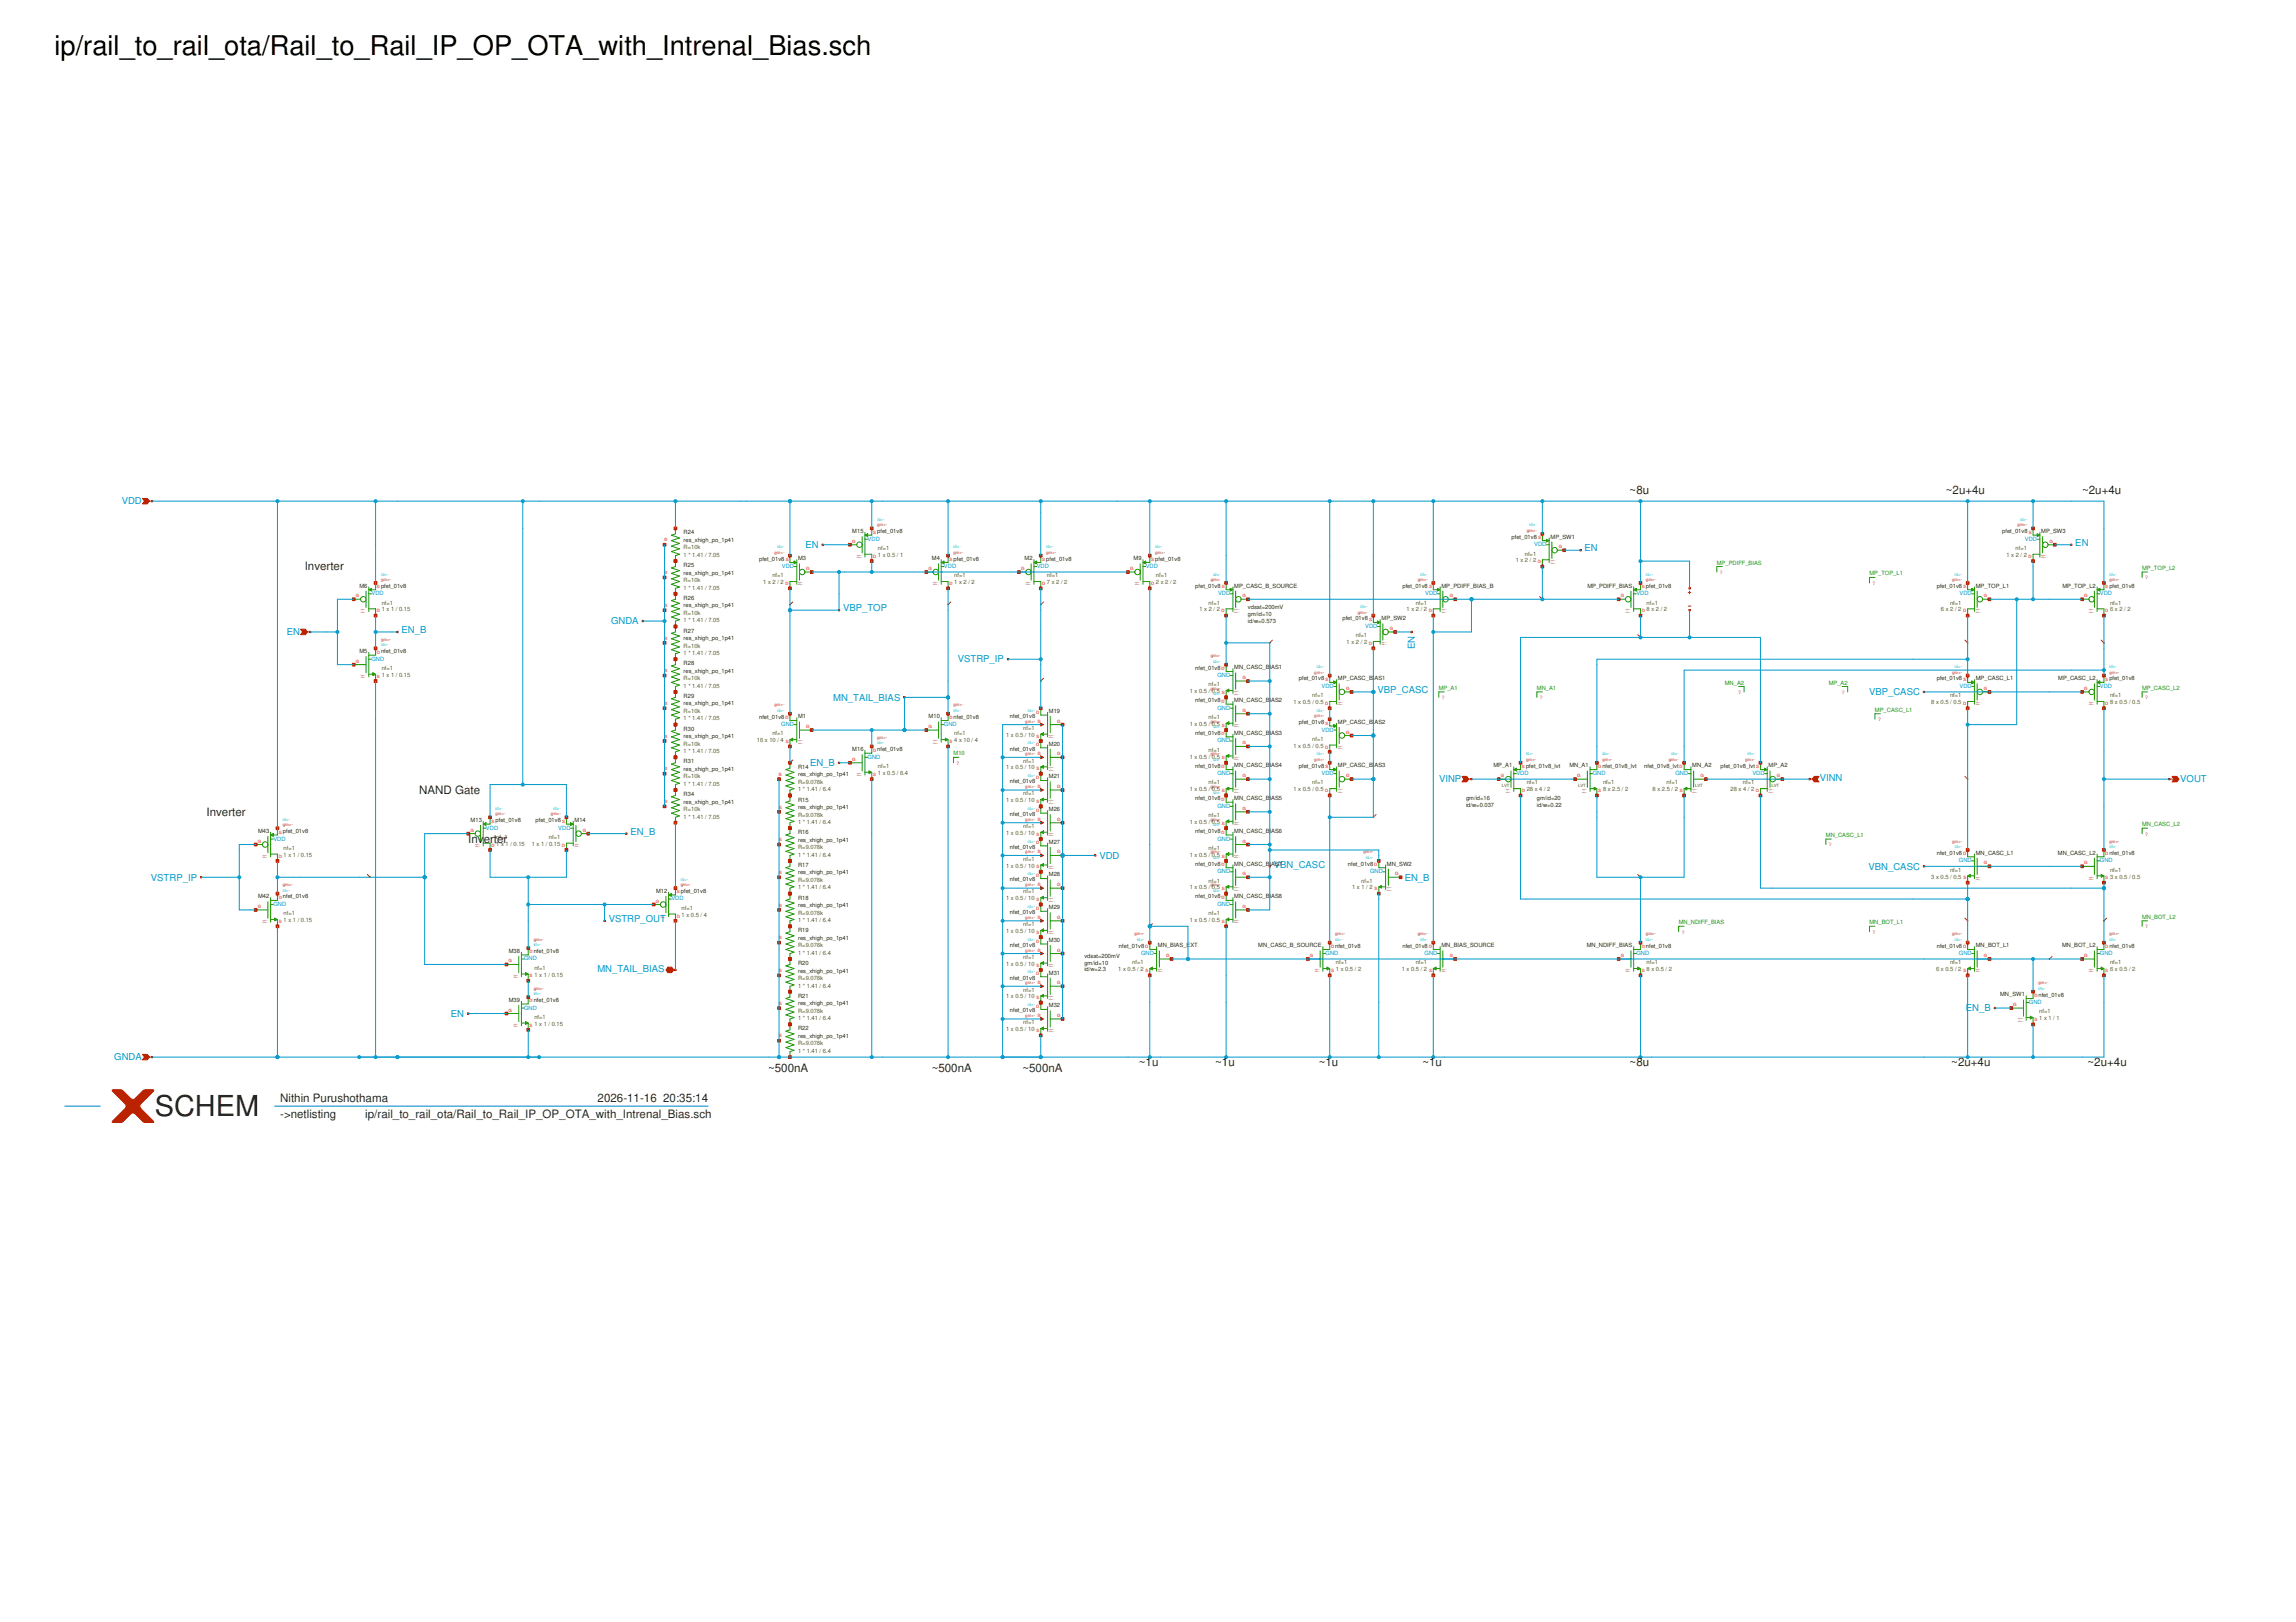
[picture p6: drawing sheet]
<svg xmlns="http://www.w3.org/2000/svg" width="297mm" height="210mm" viewBox="0 0 297 210" stroke-linecap="round" stroke-linejoin="round" font-family="sans-serif">
<defs><g id="words">
<text font-size="3.7" fill="#222" x="20" y="144.4">SCHEM</text>
<text font-size="3.5" x="7.1" y="7.1">ip/rail_to_rail_ota/Rail_to_Rail_IP_OP_OTA_with_Intrenal_Bias.sch</text>
<g font-size="1.5" fill="#222">
<text x="210.8" y="63.9">~8u</text>
<text x="251.7" y="63.9">~2u+4u</text>
<text x="269.4" y="63.9">~2u+4u</text>
<text x="39.4" y="73.8">Inverter</text>
<text x="26.7" y="105.6">Inverter</text>
<text x="54.2" y="102.7">NAND Gate</text>
<text x="60.6" y="109.1">Inverter</text>
<text x="36.2" y="142.6">Nithin Purushothama</text>
<text x="77.3" y="142.6">2026-11-16 20:35:14</text>
<text x="99.4" y="138.7">~500nA</text>
<text x="120.5" y="138.7">~500nA</text>
<text x="132.3" y="138.7">~500nA</text>
<text x="147.3" y="138">~1u</text>
<text x="157.2" y="138">~1u</text>
<text x="170.6" y="138">~1u</text>
<text x="184" y="138">~1u</text>
<text x="210.8" y="138">~8u</text>
<text x="252.4" y="138">~2u+4u</text>
<text x="270.1" y="138">~2u+4u</text>
<text x="36.2" y="144.7">-&gt;netlisting</text>
<text x="47.3" y="144.7">ip/rail_to_rail_ota/Rail_to_Rail_IP_OP_OTA_with_Intrenal_Bias.sch</text>
</g>
<g font-size="1.2" fill="#0098cb">
<text x="15.7" y="65.2">VDD</text>
<text x="104.2" y="70.9">EN</text>
<text x="205" y="71.4">EN</text>
<text x="268.5" y="70.7">EN</text>
<text x="37.1" y="82.2">EN</text>
<text x="51.9" y="81.9">EN_B</text>
<text x="79.1" y="80.8">GNDA</text>
<text x="109.1" y="79.1">VBP_TOP</text>
<text x="123.9" y="85.7">VSTRP_IP</text>
<text x="178.2" y="89.7">VBP_CASC</text>
<text x="183" y="84" transform="rotate(-90 183 84)">EN</text>
<text x="241.8" y="90">VBP_CASC</text>
<text x="107.8" y="90.7">MN_TAIL_BIAS</text>
<text x="104.8" y="99.1">EN_B</text>
<text x="186.2" y="101.2">VINP</text>
<text x="235.4" y="101">VINN</text>
<text x="282.1" y="101.2">VOUT</text>
<text x="19.5" y="113.9">VSTRP_IP</text>
<text x="81.6" y="108">EN_B</text>
<text x="142.2" y="111.1">VDD</text>
<text x="164.8" y="112.3">VBN_CASC</text>
<text x="181.7" y="113.9">EN_B</text>
<text x="241.7" y="112.5">VBN_CASC</text>
<text x="78.7" y="119.3">VSTRP_OUT</text>
<text x="77.3" y="125.8">MN_TAIL_BIAS</text>
<text x="58.3" y="131.6">EN</text>
<text x="254.3" y="130.9">EN_B</text>
<text x="14.8" y="137.2">GNDA</text>
</g>
<g font-size=".7" fill="#222">
<text x="88.4" y="69.2">R24</text>
<text x="88.4" y="70.1">res_xhigh_po_1p41</text>
<text x="110.3" y="69">M15</text>
<text x="113.5" y="69">pfet_01v8</text>
<text x="195.6" y="69.7">pfet_01v8</text>
<text x="200.6" y="69.7">MP_SW1</text>
<text x="259" y="69">pfet_01v8</text>
<text x="264.1" y="69">MP_SW3</text>
<text x="46.5" y="76">M6</text>
<text x="49.3" y="76.1">pfet_01v8</text>
<text x="88.4" y="73.4">R25</text>
<text x="88.4" y="74.4">res_xhigh_po_1p41</text>
<text x="88.4" y="77.6">R26</text>
<text x="98.2" y="72.5">pfet_01v8</text>
<text x="103.3" y="72.5">M3</text>
<text x="120.6" y="72.5">M4</text>
<text x="123.4" y="72.5">pfet_01v8</text>
<text x="132.5" y="72.5">M2</text>
<text x="135.4" y="72.5">pfet_01v8</text>
<text x="146.7" y="72.5">M9</text>
<text x="149.5" y="72.5">pfet_01v8</text>
<text x="154.6" y="76.1">pfet_01v8</text>
<text x="159.7" y="76">MP_CASC_B_SOURCE</text>
<text x="181.4" y="76.1">pfet_01v8</text>
<text x="186.5" y="76">MP_PDIFF_BIAS_B</text>
<text x="205.4" y="76">MP_PDIFF_BIAS</text>
<text x="212.9" y="76.1">pfet_01v8</text>
<text x="250.6" y="76.1">pfet_01v8</text>
<text x="255.6" y="76">MP_TOP_L1</text>
<text x="266.8" y="76">MP_TOP_L2</text>
<text x="272.9" y="76.1">pfet_01v8</text>
<text x="88.4" y="78.6">res_xhigh_po_1p41</text>
<text x="88.4" y="81.9">R27</text>
<text x="88.4" y="82.8">res_xhigh_po_1p41</text>
<text x="161.4" y="78.9">vdsat=200mV</text>
<text x="161.4" y="79.7">gm/id=10</text>
<text x="161.4" y="80.6">id/w=0.573</text>
<text x="173.7" y="80.3">pfet_01v8</text>
<text x="178.7" y="80.3">MP_SW2</text>
<text x="46.5" y="84.5">M5</text>
<text x="49.3" y="84.5">nfet_01v8</text>
<text x="88.4" y="86.1">R28</text>
<text x="88.4" y="87.1">res_xhigh_po_1p41</text>
<text x="154.6" y="86.6">nfet_01v8</text>
<text x="159.7" y="86.6">MN_CASC_BIAS1</text>
<text x="168" y="88.1">pfet_01v8</text>
<text x="173.1" y="88">MP_CASC_BIAS1</text>
<text x="250.6" y="88.1">pfet_01v8</text>
<text x="255.6" y="88">MP_CASC_L1</text>
<text x="266.3" y="88">MP_CASC_L2</text>
<text x="272.9" y="88.1">pfet_01v8</text>
<text x="88.4" y="90.3">R29</text>
<text x="88.4" y="91.3">res_xhigh_po_1p41</text>
<text x="88.4" y="94.6">R30</text>
<text x="88.4" y="95.5">res_xhigh_po_1p41</text>
<text x="98.2" y="93">nfet_01v8</text>
<text x="103.3" y="93">M1</text>
<text x="120.1" y="93">M10</text>
<text x="123.4" y="93">nfet_01v8</text>
<text x="130.7" y="92.9">nfet_01v8</text>
<text x="135.7" y="92.3">M19</text>
<text x="154.6" y="95.1">nfet_01v8</text>
<text x="154.6" y="90.9">nfet_01v8</text>
<text x="159.7" y="95.1">MN_CASC_BIAS3</text>
<text x="159.7" y="90.9">MN_CASC_BIAS2</text>
<text x="168" y="93.7">pfet_01v8</text>
<text x="173.1" y="93.7">MP_CASC_BIAS2</text>
<text x="88.4" y="98.8">R31</text>
<text x="88.4" y="99.8">res_xhigh_po_1p41</text>
<text x="103.3" y="99.5">R14</text>
<text x="103.3" y="100.5">res_xhigh_po_1p41</text>
<text x="110.3" y="97.2">M16</text>
<text x="113.5" y="97.2">nfet_01v8</text>
<text x="130.7" y="97.1">nfet_01v8</text>
<text x="130.7" y="101.4">nfet_01v8</text>
<text x="135.7" y="96.5">M20</text>
<text x="135.7" y="100.7">M21</text>
<text x="154.6" y="99.3">nfet_01v8</text>
<text x="159.7" y="99.3">MN_CASC_BIAS4</text>
<text x="168" y="99.3">pfet_01v8</text>
<text x="173.1" y="99.3">MP_CASC_BIAS3</text>
<text x="193.2" y="99.3">MP_A1</text>
<text x="197.4" y="99.3">pfet_01v8_lvt</text>
<text x="203" y="99.3">MN_A1</text>
<text x="207.3" y="99.3">nfet_01v8_lvt</text>
<text x="212.7" y="99.3">nfet_01v8_lvt</text>
<text x="218.9" y="99.3">MN_A2</text>
<text x="222.6" y="99.3">pfet_01v8_lvt</text>
<text x="228.8" y="99.3">MP_A2</text>
<text x="33.4" y="107.8">M43</text>
<text x="36.6" y="107.8">pfet_01v8</text>
<text x="60.9" y="106.4">M13</text>
<text x="64.1" y="106.4">pfet_01v8</text>
<text x="69.3" y="106.4">pfet_01v8</text>
<text x="74.3" y="106.4">M14</text>
<text x="88.4" y="103">R34</text>
<text x="88.4" y="104">res_xhigh_po_1p41</text>
<text x="103.3" y="103.7">R15</text>
<text x="103.3" y="104.7">res_xhigh_po_1p41</text>
<text x="103.3" y="108">R16</text>
<text x="130.7" y="105.6">nfet_01v8</text>
<text x="135.7" y="105">M26</text>
<text x="154.6" y="107.8">nfet_01v8</text>
<text x="154.6" y="103.6">nfet_01v8</text>
<text x="159.7" y="107.8">MN_CASC_BIAS6</text>
<text x="159.7" y="103.5">MN_CASC_BIAS5</text>
<text x="189.7" y="103.5">gm/id=16</text>
<text x="189.7" y="104.4">id/w=0.037</text>
<text x="198.8" y="103.5">gm/id=20</text>
<text x="198.8" y="104.4">id/w=0.22</text>
<text x="103.3" y="108.9">res_xhigh_po_1p41</text>
<text x="103.3" y="112.2">R17</text>
<text x="103.3" y="113.2">res_xhigh_po_1p41</text>
<text x="130.7" y="109.8">nfet_01v8</text>
<text x="135.7" y="109.2">M27</text>
<text x="135.7" y="113.4">M28</text>
<text x="154.6" y="112">nfet_01v8</text>
<text x="159.7" y="112">MN_CASC_BIAS7</text>
<text x="174.4" y="112">nfet_01v8</text>
<text x="179.4" y="112">MN_SW2</text>
<text x="250.6" y="110.6">nfet_01v8</text>
<text x="255.6" y="110.6">MN_CASC_L1</text>
<text x="266.2" y="110.6">MN_CASC_L2</text>
<text x="272.9" y="110.6">nfet_01v8</text>
<text x="33.4" y="116.2">M42</text>
<text x="36.6" y="116.3">nfet_01v8</text>
<text x="84.9" y="115.5">M12</text>
<text x="88.1" y="115.6">pfet_01v8</text>
<text x="103.3" y="116.4">R18</text>
<text x="103.3" y="117.4">res_xhigh_po_1p41</text>
<text x="130.7" y="114.1">nfet_01v8</text>
<text x="130.7" y="118.3">nfet_01v8</text>
<text x="135.7" y="117.7">M29</text>
<text x="154.6" y="116.3">nfet_01v8</text>
<text x="159.7" y="116.2">MN_CASC_BIAS8</text>
<text x="65.8" y="123.3">M38</text>
<text x="69" y="123.3">nfet_01v8</text>
<text x="103.3" y="120.7">R19</text>
<text x="103.3" y="121.6">res_xhigh_po_1p41</text>
<text x="103.3" y="124.9">R20</text>
<text x="103.3" y="125.9">res_xhigh_po_1p41</text>
<text x="130.7" y="122.5">nfet_01v8</text>
<text x="135.7" y="121.9">M30</text>
<text x="140.3" y="124">vdsat=200mV</text>
<text x="140.3" y="124.9">gm/id=10</text>
<text x="140.3" y="125.7">id/w=2.3</text>
<text x="144.8" y="122.6">nfet_01v8</text>
<text x="149.8" y="122.6">MN_BIAS_EXT</text>
<text x="162.8" y="122.6">MN_CASC_B_SOURCE</text>
<text x="172.7" y="122.6">nfet_01v8</text>
<text x="181.4" y="122.6">nfet_01v8</text>
<text x="186.5" y="122.6">MN_BIAS_SOURCE</text>
<text x="205.3" y="122.6">MN_NDIFF_BIAS</text>
<text x="212.9" y="122.6">nfet_01v8</text>
<text x="250.6" y="122.6">nfet_01v8</text>
<text x="255.6" y="122.6">MN_BOT_L1</text>
<text x="266.8" y="122.6">MN_BOT_L2</text>
<text x="272.9" y="122.6">nfet_01v8</text>
<text x="65.8" y="129.6">M39</text>
<text x="69" y="129.7">nfet_01v8</text>
<text x="103.3" y="129.1">R21</text>
<text x="103.3" y="130.1">res_xhigh_po_1p41</text>
<text x="130.7" y="126.8">nfet_01v8</text>
<text x="130.7" y="131">nfet_01v8</text>
<text x="135.7" y="126.1">M31</text>
<text x="135.7" y="130.4">M32</text>
<text x="258.8" y="128.9">MN_SW1</text>
<text x="263.7" y="129">nfet_01v8</text>
<text x="103.3" y="133.3">R22</text>
<text x="103.3" y="134.3">res_xhigh_po_1p41</text>
</g>
<g font-size=".7" fill="#660">
<text x="88.4" y="71.1">R=10k</text>
<text x="113.6" y="71.2">nf=1</text>
<text x="197.3" y="71.9">nf=1</text>
<text x="260.8" y="71.2">nf=1</text>
<text x="88.4" y="72.1">1 * 1.41 / 7.05</text>
<text x="88.4" y="76.3">1 * 1.41 / 7.05</text>
<text x="88.4" y="75.3">R=10k</text>
<text x="98.7" y="75.6">1 x 2 / 2</text>
<text x="99.9" y="74.7">nf=1</text>
<text x="113.6" y="72.1">1 x 0.5 / 1</text>
<text x="123.4" y="75.6">1 x 2 / 2</text>
<text x="123.4" y="74.7">nf=1</text>
<text x="135.4" y="75.6">7 x 2 / 2</text>
<text x="135.4" y="74.7">nf=1</text>
<text x="149.5" y="75.6">2 x 2 / 2</text>
<text x="149.5" y="74.7">nf=1</text>
<text x="196.1" y="72.8">1 x 2 / 2</text>
<text x="259.6" y="72.1">1 x 2 / 2</text>
<text x="49.4" y="79.1">1 x 1 / 0.15</text>
<text x="49.4" y="78.2">nf=1</text>
<text x="88.4" y="80.5">1 * 1.41 / 7.05</text>
<text x="88.4" y="79.6">R=10k</text>
<text x="88.4" y="83.8">R=10k</text>
<text x="155.2" y="79.1">1 x 2 / 2</text>
<text x="156.4" y="78.2">nf=1</text>
<text x="174.2" y="83.4">1 x 2 / 2</text>
<text x="175.4" y="82.5">nf=1</text>
<text x="182" y="79.1">1 x 2 / 2</text>
<text x="183.2" y="78.2">nf=1</text>
<text x="213" y="79.1">8 x 2 / 2</text>
<text x="213" y="78.2">nf=1</text>
<text x="251.1" y="79.1">6 x 2 / 2</text>
<text x="252.3" y="78.2">nf=1</text>
<text x="273" y="79.1">6 x 2 / 2</text>
<text x="273" y="78.2">nf=1</text>
<text x="49.4" y="87.6">1 x 1 / 0.15</text>
<text x="49.4" y="86.7">nf=1</text>
<text x="88.4" y="84.8">1 * 1.41 / 7.05</text>
<text x="88.4" y="89">1 * 1.41 / 7.05</text>
<text x="88.4" y="88">R=10k</text>
<text x="153.9" y="89.7">1 x 0.5 / 0.5</text>
<text x="156.4" y="88.8">nf=1</text>
<text x="88.4" y="93.2">1 * 1.41 / 7.05</text>
<text x="88.4" y="92.3">R=10k</text>
<text x="99.9" y="95.2">nf=1</text>
<text x="123.4" y="95.2">nf=1</text>
<text x="130.2" y="95.3">1 x 0.5 / 10</text>
<text x="132.4" y="94.5">nf=1</text>
<text x="153.9" y="93.9">1 x 0.5 / 0.5</text>
<text x="156.4" y="93.1">nf=1</text>
<text x="167.3" y="91.1">1 x 0.5 / 0.5</text>
<text x="169.8" y="90.2">nf=1</text>
<text x="169.8" y="95.9">nf=1</text>
<text x="249.9" y="91.1">8 x 0.5 / 0.5</text>
<text x="252.3" y="90.2">nf=1</text>
<text x="273" y="91.1">8 x 0.5 / 0.5</text>
<text x="273" y="90.2">nf=1</text>
<text x="88.4" y="97.5">1 * 1.41 / 7.05</text>
<text x="88.4" y="96.5">R=10k</text>
<text x="88.4" y="101.7">1 * 1.41 / 7.05</text>
<text x="88.4" y="100.7">R=10k</text>
<text x="97.9" y="96.1">16 x 10 / 4</text>
<text x="103.3" y="101.4">R=9.078k</text>
<text x="113.6" y="100.3">1 x 0.5 / 6.4</text>
<text x="113.6" y="99.4">nf=1</text>
<text x="123.4" y="96.1">4 x 10 / 4</text>
<text x="130.2" y="99.6">1 x 0.5 / 10</text>
<text x="132.4" y="98.7">nf=1</text>
<text x="153.9" y="98.2">1 x 0.5 / 0.5</text>
<text x="156.4" y="101.5">nf=1</text>
<text x="156.4" y="97.3">nf=1</text>
<text x="167.3" y="96.8">1 x 0.5 / 0.5</text>
<text x="169.8" y="101.5">nf=1</text>
<text x="197.5" y="101.5">nf=1</text>
<text x="207.4" y="101.5">nf=1</text>
<text x="215.6" y="101.5">nf=1</text>
<text x="225.5" y="101.5">nf=1</text>
<text x="88.4" y="105.9">1 * 1.41 / 7.05</text>
<text x="88.4" y="105">R=10k</text>
<text x="103.3" y="102.4">1 * 1.41 / 6.4</text>
<text x="103.3" y="106.6">1 * 1.41 / 6.4</text>
<text x="103.3" y="105.7">R=9.078k</text>
<text x="130.2" y="103.8">1 x 0.5 / 10</text>
<text x="132.4" y="102.9">nf=1</text>
<text x="132.4" y="107.2">nf=1</text>
<text x="153.9" y="106.6">1 x 0.5 / 0.5</text>
<text x="153.9" y="102.4">1 x 0.5 / 0.5</text>
<text x="156.4" y="105.8">nf=1</text>
<text x="167.3" y="102.4">1 x 0.5 / 0.5</text>
<text x="197.5" y="102.4">28 x 4 / 2</text>
<text x="207.4" y="102.4">8 x 2.5 / 2</text>
<text x="213.8" y="102.4">8 x 2.5 / 2</text>
<text x="223.9" y="102.4">28 x 4 / 2</text>
<text x="36.7" y="110.9">1 x 1 / 0.15</text>
<text x="36.7" y="110">nf=1</text>
<text x="64.2" y="109.5">1 x 1 / 0.15</text>
<text x="64.2" y="108.6">nf=1</text>
<text x="68.8" y="109.5">1 x 1 / 0.15</text>
<text x="71" y="108.6">nf=1</text>
<text x="103.3" y="110.9">1 * 1.41 / 6.4</text>
<text x="103.3" y="109.9">R=9.078k</text>
<text x="130.2" y="108">1 x 0.5 / 10</text>
<text x="130.2" y="112.3">1 x 0.5 / 10</text>
<text x="132.4" y="111.4">nf=1</text>
<text x="153.9" y="110.9">1 x 0.5 / 0.5</text>
<text x="156.4" y="110">nf=1</text>
<text x="249.9" y="113.7">3 x 0.5 / 0.5</text>
<text x="252.3" y="112.8">nf=1</text>
<text x="273" y="113.7">3 x 0.5 / 0.5</text>
<text x="273" y="112.8">nf=1</text>
<text x="36.7" y="119.3">1 x 1 / 0.15</text>
<text x="36.7" y="118.4">nf=1</text>
<text x="88.2" y="118.6">1 x 0.5 / 4</text>
<text x="88.2" y="117.7">nf=1</text>
<text x="103.3" y="115.1">1 * 1.41 / 6.4</text>
<text x="103.3" y="114.1">R=9.078k</text>
<text x="103.3" y="119.3">1 * 1.41 / 6.4</text>
<text x="103.3" y="118.4">R=9.078k</text>
<text x="130.2" y="116.5">1 x 0.5 / 10</text>
<text x="132.4" y="115.6">nf=1</text>
<text x="132.4" y="119.9">nf=1</text>
<text x="153.9" y="119.3">1 x 0.5 / 0.5</text>
<text x="153.9" y="115.1">1 x 0.5 / 0.5</text>
<text x="156.4" y="118.4">nf=1</text>
<text x="156.4" y="114.2">nf=1</text>
<text x="174.9" y="115.1">1 x 1 / 2</text>
<text x="176.1" y="114.2">nf=1</text>
<text x="69.1" y="125.5">nf=1</text>
<text x="103.3" y="123.6">1 * 1.41 / 6.4</text>
<text x="103.3" y="122.6">R=9.078k</text>
<text x="130.2" y="120.7">1 x 0.5 / 10</text>
<text x="130.2" y="125">1 x 0.5 / 10</text>
<text x="132.4" y="124.1">nf=1</text>
<text x="144.7" y="125.7">1 x 0.5 / 2</text>
<text x="146.5" y="124.8">nf=1</text>
<text x="172.8" y="125.7">1 x 0.5 / 2</text>
<text x="172.8" y="124.8">nf=1</text>
<text x="181.4" y="125.7">1 x 0.5 / 2</text>
<text x="183.2" y="124.8">nf=1</text>
<text x="213" y="125.7">8 x 0.5 / 2</text>
<text x="213" y="124.8">nf=1</text>
<text x="250.5" y="125.7">6 x 0.5 / 2</text>
<text x="252.3" y="124.8">nf=1</text>
<text x="273" y="125.7">6 x 0.5 / 2</text>
<text x="273" y="124.8">nf=1</text>
<text x="69.1" y="126.4">1 x 1 / 0.15</text>
<text x="69.1" y="131.8">nf=1</text>
<text x="103.3" y="127.8">1 * 1.41 / 6.4</text>
<text x="103.3" y="126.8">R=9.078k</text>
<text x="103.3" y="131.1">R=9.078k</text>
<text x="130.2" y="129.2">1 x 0.5 / 10</text>
<text x="132.4" y="128.3">nf=1</text>
<text x="263.8" y="131.1">nf=1</text>
<text x="69.1" y="132.7">1 x 1 / 0.15</text>
<text x="103.3" y="132">1 * 1.41 / 6.4</text>
<text x="103.3" y="136.3">1 * 1.41 / 6.4</text>
<text x="103.3" y="135.3">R=9.078k</text>
<text x="130.2" y="133.4">1 x 0.5 / 10</text>
<text x="132.4" y="132.6">nf=1</text>
<text x="263.8" y="132">1 x 1 / 1</text>
</g>
<g font-size=".7" fill="#0098cb">
<text x="112.3" y="70">VDD</text>
<text x="198.5" y="70.7">VDD</text>
<text x="262" y="70">VDD</text>
<text x="48.1" y="77">VDD</text>
<text x="101.1" y="73.5">VDD</text>
<text x="122.1" y="73.5">VDD</text>
<text x="134.1" y="73.5">VDD</text>
<text x="148.2" y="73.5">VDD</text>
<text x="157.6" y="77">VDD</text>
<text x="184.4" y="77">VDD</text>
<text x="211.7" y="77">VDD</text>
<text x="253.5" y="77">VDD</text>
<text x="271.7" y="77">VDD</text>
<text x="176.6" y="81.3">VDD</text>
<text x="48.1" y="85.5">GND</text>
<text x="157.5" y="87.6">GND</text>
<text x="171" y="89">VDD</text>
<text x="253.5" y="89">VDD</text>
<text x="271.7" y="89">VDD</text>
<text x="101.1" y="94">GND</text>
<text x="122.1" y="94">GND</text>
<text x="157.5" y="91.8">GND</text>
<text x="171" y="94.7">VDD</text>
<text x="112.3" y="98.2">GND</text>
<text x="157.5" y="100.3">GND</text>
<text x="157.5" y="96.1">GND</text>
<text x="171" y="100.3">VDD</text>
<text x="196.2" y="100.3">VDD</text>
<text x="206.1" y="100.3">GND</text>
<text x="216.7" y="100.3">GND</text>
<text x="226.7" y="100.3">VDD</text>
<text x="62.9" y="107.4">VDD</text>
<text x="72.2" y="107.4">VDD</text>
<text x="157.5" y="104.5">GND</text>
<text x="35.4" y="108.8">VDD</text>
<text x="157.5" y="113">GND</text>
<text x="157.5" y="108.8">GND</text>
<text x="177.2" y="113">GND</text>
<text x="253.4" y="111.6">GND</text>
<text x="271.7" y="111.6">GND</text>
<text x="35.4" y="117.2">GND</text>
<text x="86.9" y="116.5">VDD</text>
<text x="157.5" y="117.2">GND</text>
<text x="67.8" y="124.3">GND</text>
<text x="147.6" y="123.6">GND</text>
<text x="171.5" y="123.6">GND</text>
<text x="184.3" y="123.6">GND</text>
<text x="211.7" y="123.6">GND</text>
<text x="253.4" y="123.6">GND</text>
<text x="271.7" y="123.6">GND</text>
<text x="67.8" y="130.6">GND</text>
<text x="262.5" y="129.9">GND</text>
</g>
<g font-size=".7" fill="#229800">
<text x="222.1" y="73.1">MP_PDIFF_BIAS</text>
<text x="241.9" y="74.5">MP_TOP_L1</text>
<text x="277.1" y="73.8">MP_TOP_L2</text>
<text x="186.1" y="89.3">MP_A1</text>
<text x="198.8" y="89.3">MN_A1</text>
<text x="223.1" y="88.6">MN_A2</text>
<text x="236.6" y="88.6">MP_A2</text>
<text x="277.1" y="89.3">MP_CASC_L2</text>
<text x="242.6" y="92.1">MP_CASC_L1</text>
<text x="123.4" y="97.8">M10</text>
<text x="277.1" y="106.9">MN_CASC_L2</text>
<text x="236.2" y="108.3">MN_CASC_L1</text>
<text x="217.2" y="119.6">MN_NDIFF_BIAS</text>
<text x="241.9" y="119.6">MN_BOT_L1</text>
<text x="277.1" y="118.9">MN_BOT_L2</text>
</g>
<g font-size=".7" fill="#a92222">
<text x="222.5" y="74.3">?</text>
<text x="242.2" y="75.7">?</text>
<text x="277.5" y="75">?</text>
<text x="224.8" y="89.8">?</text>
<text x="238.2" y="89.8">?</text>
<text x="186.5" y="90.5">?</text>
<text x="199.2" y="90.5">?</text>
<text x="242.9" y="93.3">?</text>
<text x="277.5" y="90.5">?</text>
<text x="123.7" y="99">?</text>
<text x="236.6" y="109.5">?</text>
<text x="277.5" y="108.1">?</text>
<text x="217.5" y="120.8">?</text>
<text x="242.2" y="120.8">?</text>
<text x="277.5" y="120.1">?</text>
</g>
<g font-size=".6" fill="#fe0000">
<text x="86" y="70.1">B</text>
<text x="110.2" y="70.2">G</text>
<text x="113" y="69.1">S</text>
<text x="199" y="69.8">S</text>
<text x="201.7" y="70.9">G</text>
<text x="262.5" y="69.1">S</text>
<text x="265.1" y="70.2">G</text>
<text x="46" y="77.3">G</text>
<text x="48.8" y="76.1">S</text>
<text x="86" y="74.3">B</text>
<text x="101.6" y="75.7">D</text>
<text x="101.6" y="72.6">S</text>
<text x="104.3" y="73.8">G</text>
<text x="113" y="72.2">D</text>
<text x="120.1" y="73.8">G</text>
<text x="122.8" y="75.7">D</text>
<text x="122.8" y="72.6">S</text>
<text x="132.1" y="73.8">G</text>
<text x="134.8" y="75.7">D</text>
<text x="134.8" y="72.6">S</text>
<text x="146.2" y="73.8">G</text>
<text x="148.9" y="75.7">D</text>
<text x="148.9" y="72.6">S</text>
<text x="158.1" y="76.1">S</text>
<text x="160.7" y="77.3">G</text>
<text x="184.9" y="76.1">S</text>
<text x="187.5" y="77.3">G</text>
<text x="199" y="72.9">D</text>
<text x="209.7" y="77.3">G</text>
<text x="212.4" y="76.1">S</text>
<text x="254" y="76.1">S</text>
<text x="256.7" y="77.3">G</text>
<text x="262.4" y="72.2">D</text>
<text x="269.6" y="77.3">G</text>
<text x="272.4" y="76.1">S</text>
<text x="48.8" y="79.2">D</text>
<text x="86" y="78.5">B</text>
<text x="86" y="82.8">B</text>
<text x="158" y="79.2">D</text>
<text x="177.1" y="83.5">D</text>
<text x="177.1" y="80.4">S</text>
<text x="179.8" y="81.5">G</text>
<text x="184.9" y="79.2">D</text>
<text x="212.4" y="79.2">D</text>
<text x="254" y="79.2">D</text>
<text x="272.4" y="79.2">D</text>
<text x="46" y="85.8">G</text>
<text x="48.8" y="87.7">S</text>
<text x="48.8" y="84.6">D</text>
<text x="86" y="87">B</text>
<text x="158" y="86.7">D</text>
<text x="158.1" y="89.8">S</text>
<text x="160.7" y="87.9">G</text>
<text x="171.5" y="88.1">S</text>
<text x="174.1" y="89.3">G</text>
<text x="254" y="88.1">S</text>
<text x="256.7" y="89.3">G</text>
<text x="269.6" y="89.3">G</text>
<text x="272.4" y="88.1">S</text>
<text x="86" y="91.2">B</text>
<text x="86" y="95.5">B</text>
<text x="101.6" y="93.1">D</text>
<text x="104.3" y="94.2">G</text>
<text x="120.1" y="94.2">G</text>
<text x="122.8" y="93.1">D</text>
<text x="134.1" y="92.3">D</text>
<text x="134.1" y="95.5">S</text>
<text x="136.8" y="93.5">G</text>
<text x="158" y="95.2">D</text>
<text x="158" y="90.9">D</text>
<text x="158.1" y="94">S</text>
<text x="160.7" y="92.1">G</text>
<text x="171.4" y="91.2">D</text>
<text x="171.5" y="93.8">S</text>
<text x="174.1" y="94.9">G</text>
<text x="254" y="91.2">D</text>
<text x="272.4" y="91.2">D</text>
<text x="86" y="99.7">B</text>
<text x="100.8" y="100.4">B</text>
<text x="101.6" y="96.2">S</text>
<text x="110.2" y="98.5">G</text>
<text x="113" y="100.4">S</text>
<text x="113" y="97.3">D</text>
<text x="122.8" y="96.2">S</text>
<text x="134.1" y="96.6">D</text>
<text x="134.1" y="100.8">D</text>
<text x="134.1" y="99.7">S</text>
<text x="136.8" y="97.8">G</text>
<text x="136.8" y="102">G</text>
<text x="158" y="99.4">D</text>
<text x="158.1" y="98.3">S</text>
<text x="160.7" y="100.6">G</text>
<text x="160.7" y="96.3">G</text>
<text x="171.4" y="96.9">D</text>
<text x="171.5" y="99.4">S</text>
<text x="174.1" y="100.6">G</text>
<text x="194.2" y="100.6">G</text>
<text x="196.9" y="99.4">S</text>
<text x="204" y="100.6">G</text>
<text x="206.8" y="99.4">D</text>
<text x="217.3" y="99.4">D</text>
<text x="220" y="100.6">G</text>
<text x="227.2" y="99.4">S</text>
<text x="229.9" y="100.6">G</text>
<text x="36.1" y="107.9">S</text>
<text x="60.9" y="107.6">G</text>
<text x="63.6" y="106.5">S</text>
<text x="72.7" y="106.5">S</text>
<text x="75.4" y="107.6">G</text>
<text x="86" y="103.9">B</text>
<text x="100.8" y="104.6">B</text>
<text x="134.1" y="105">D</text>
<text x="134.1" y="103.9">S</text>
<text x="136.8" y="106.2">G</text>
<text x="158" y="107.9">D</text>
<text x="158" y="103.6">D</text>
<text x="158.1" y="106.7">S</text>
<text x="158.1" y="102.5">S</text>
<text x="160.7" y="104.8">G</text>
<text x="171.4" y="102.5">D</text>
<text x="196.9" y="102.5">D</text>
<text x="206.8" y="102.5">S</text>
<text x="217.3" y="102.5">S</text>
<text x="227.2" y="102.5">D</text>
<text x="33.3" y="109">G</text>
<text x="36.1" y="111">D</text>
<text x="63.6" y="109.6">D</text>
<text x="72.7" y="109.6">D</text>
<text x="100.8" y="108.9">B</text>
<text x="100.8" y="113.1">B</text>
<text x="134.1" y="109.3">D</text>
<text x="134.1" y="113.5">D</text>
<text x="134.1" y="108.2">S</text>
<text x="134.1" y="112.4">S</text>
<text x="136.8" y="110.4">G</text>
<text x="158" y="112.1">D</text>
<text x="158.1" y="111">S</text>
<text x="160.7" y="113.3">G</text>
<text x="160.7" y="109">G</text>
<text x="177.8" y="112.1">D</text>
<text x="180.5" y="113.3">G</text>
<text x="254" y="110.7">D</text>
<text x="254" y="113.8">S</text>
<text x="256.7" y="111.9">G</text>
<text x="269.6" y="111.9">G</text>
<text x="272.4" y="113.8">S</text>
<text x="272.4" y="110.7">D</text>
<text x="33.3" y="117.5">G</text>
<text x="36.1" y="119.4">S</text>
<text x="36.1" y="116.3">D</text>
<text x="84.8" y="116.8">G</text>
<text x="87.6" y="118.7">D</text>
<text x="87.6" y="115.6">S</text>
<text x="100.8" y="117.3">B</text>
<text x="134.1" y="117.7">D</text>
<text x="134.1" y="116.6">S</text>
<text x="136.8" y="114.7">G</text>
<text x="136.8" y="118.9">G</text>
<text x="158" y="116.3">D</text>
<text x="158.1" y="119.4">S</text>
<text x="158.1" y="115.2">S</text>
<text x="160.7" y="117.5">G</text>
<text x="177.8" y="115.2">S</text>
<text x="65.8" y="124.6">G</text>
<text x="68.5" y="123.4">D</text>
<text x="100.8" y="121.6">B</text>
<text x="100.8" y="125.8">B</text>
<text x="134.1" y="122">D</text>
<text x="134.1" y="120.9">S</text>
<text x="134.1" y="125.1">S</text>
<text x="136.8" y="123.1">G</text>
<text x="148.2" y="122.7">D</text>
<text x="148.2" y="125.8">S</text>
<text x="150.9" y="123.9">G</text>
<text x="169.5" y="123.9">G</text>
<text x="172.2" y="125.8">S</text>
<text x="172.2" y="122.7">D</text>
<text x="184.9" y="122.7">D</text>
<text x="184.9" y="125.8">S</text>
<text x="187.5" y="123.9">G</text>
<text x="209.7" y="123.9">G</text>
<text x="212.4" y="125.8">S</text>
<text x="212.4" y="122.7">D</text>
<text x="254" y="122.7">D</text>
<text x="254" y="125.8">S</text>
<text x="256.7" y="123.9">G</text>
<text x="269.6" y="123.9">G</text>
<text x="272.4" y="125.8">S</text>
<text x="272.4" y="122.7">D</text>
<text x="65.8" y="130.9">G</text>
<text x="68.5" y="126.5">S</text>
<text x="68.5" y="129.7">D</text>
<text x="100.8" y="130">B</text>
<text x="134.1" y="126.2">D</text>
<text x="134.1" y="130.4">D</text>
<text x="134.1" y="129.3">S</text>
<text x="136.8" y="127.4">G</text>
<text x="136.8" y="131.6">G</text>
<text x="260.5" y="130.2">G</text>
<text x="263.2" y="129">D</text>
<text x="68.5" y="132.8">S</text>
<text x="100.8" y="134.3">B</text>
<text x="134.1" y="133.6">S</text>
<text x="263.2" y="132.1">S</text>
</g>
<g font-size=".6" fill="#a92222">
<text x="100.2" y="71.7">gm=-</text>
<text x="113.5" y="68.1">gm=-</text>
<text x="123.4" y="71.7">gm=-</text>
<text x="135.4" y="71.7">gm=-</text>
<text x="149.5" y="71.7">gm=-</text>
<text x="197.5" y="68.8">gm=-</text>
<text x="261" y="68.1">gm=-</text>
<text x="49.3" y="75.2">gm=-</text>
<text x="156.6" y="75.2">gm=-</text>
<text x="183.4" y="75.2">gm=-</text>
<text x="212.9" y="75.2">gm=-</text>
<text x="252.6" y="75.2">gm=-</text>
<text x="272.9" y="75.2">gm=-</text>
<text x="49.3" y="82.9">gm=-</text>
<text x="175.7" y="79.4">gm=-</text>
<text x="156.6" y="85.1">gm=-</text>
<text x="156.6" y="89.3">gm=-</text>
<text x="170" y="87.2">gm=-</text>
<text x="252.6" y="87.2">gm=-</text>
<text x="272.9" y="87.2">gm=-</text>
<text x="100.2" y="91.4">gm=-</text>
<text x="113.5" y="95.6">gm=-</text>
<text x="123.4" y="91.4">gm=-</text>
<text x="132.6" y="93.5">gm=- B</text>
<text x="156.6" y="93.5">gm=-</text>
<text x="170" y="92.8">gm=-</text>
<text x="132.6" y="97.8">gm=- B</text>
<text x="132.6" y="102">gm=- B</text>
<text x="156.6" y="102">gm=-</text>
<text x="156.6" y="97.8">gm=-</text>
<text x="170" y="98.5">gm=-</text>
<text x="197.4" y="98.5">gm=-</text>
<text x="207.3" y="98.5">gm=-</text>
<text x="215.9" y="98.5">gm=-</text>
<text x="225.8" y="98.5">gm=-</text>
<text x="36.6" y="106.9">gm=-</text>
<text x="64.1" y="105.5">gm=-</text>
<text x="71.3" y="105.5">gm=-</text>
<text x="132.6" y="106.2">gm=- B</text>
<text x="156.6" y="106.2">gm=-</text>
<text x="132.6" y="110.4">gm=- B</text>
<text x="156.6" y="110.4">gm=-</text>
<text x="176.4" y="110.4">gm=-</text>
<text x="252.6" y="109">gm=-</text>
<text x="272.9" y="109">gm=-</text>
<text x="36.6" y="114.7">gm=-</text>
<text x="88.1" y="114.7">gm=-</text>
<text x="132.6" y="114.7">gm=- B</text>
<text x="132.6" y="118.9">gm=- B</text>
<text x="156.6" y="114.7">gm=-</text>
<text x="69" y="121.7">gm=-</text>
<text x="132.6" y="123.1">gm=- B</text>
<text x="146.8" y="121">gm=-</text>
<text x="172.7" y="121">gm=-</text>
<text x="183.4" y="121">gm=-</text>
<text x="212.9" y="121">gm=-</text>
<text x="252.6" y="121">gm=-</text>
<text x="272.9" y="121">gm=-</text>
<text x="69" y="128.1">gm=-</text>
<text x="132.6" y="127.4">gm=- B</text>
<text x="132.6" y="131.6">gm=- B</text>
<text x="263.7" y="127.4">gm=-</text>
</g>
<g font-size=".6" fill="#00fecb">
<text x="100.5" y="70.9">id=-</text>
<text x="113.5" y="67.4">id=-</text>
<text x="123.4" y="70.9">id=-</text>
<text x="135.4" y="70.9">id=-</text>
<text x="149.5" y="70.9">id=-</text>
<text x="197.9" y="68.1">id=-</text>
<text x="261.4" y="67.4">id=-</text>
<text x="49.3" y="74.5">id=-</text>
<text x="157" y="74.5">id=-</text>
<text x="183.8" y="74.5">id=-</text>
<text x="212.9" y="74.5">id=-</text>
<text x="252.9" y="74.5">id=-</text>
<text x="272.9" y="74.5">id=-</text>
<text x="49.3" y="83.6">id=-</text>
<text x="176" y="78.7">id=-</text>
<text x="157" y="85.8">id=-</text>
<text x="157" y="90">id=-</text>
<text x="170.4" y="86.5">id=-</text>
<text x="252.9" y="86.5">id=-</text>
<text x="272.9" y="86.5">id=-</text>
<text x="100.5" y="92.1">id=-</text>
<text x="123.4" y="92.1">id=-</text>
<text x="133" y="92.1">id=-</text>
<text x="157" y="94.2">id=-</text>
<text x="170.4" y="92.1">id=-</text>
<text x="113.5" y="96.3">id=-</text>
<text x="133" y="96.3">id=-</text>
<text x="133" y="100.6">id=-</text>
<text x="157" y="98.5">id=-</text>
<text x="170.4" y="97.8">id=-</text>
<text x="197.4" y="97.8">id=-</text>
<text x="207.3" y="97.8">id=-</text>
<text x="216.2" y="97.8">id=-</text>
<text x="226.1" y="97.8">id=-</text>
<text x="36.6" y="106.2">id=-</text>
<text x="64.1" y="104.8">id=-</text>
<text x="71.6" y="104.8">id=-</text>
<text x="133" y="104.8">id=-</text>
<text x="157" y="106.9">id=-</text>
<text x="157" y="102.7">id=-</text>
<text x="88.1" y="114">id=-</text>
<text x="133" y="109">id=-</text>
<text x="133" y="113.3">id=-</text>
<text x="157" y="111.2">id=-</text>
<text x="176.7" y="111.2">id=-</text>
<text x="252.9" y="109.7">id=-</text>
<text x="272.9" y="109.7">id=-</text>
<text x="36.6" y="115.4">id=-</text>
<text x="133" y="117.5">id=-</text>
<text x="157" y="115.4">id=-</text>
<text x="69" y="122.4">id=-</text>
<text x="133" y="121.7">id=-</text>
<text x="133" y="126">id=-</text>
<text x="147.1" y="121.7">id=-</text>
<text x="172.7" y="121.7">id=-</text>
<text x="183.8" y="121.7">id=-</text>
<text x="212.9" y="121.7">id=-</text>
<text x="252.9" y="121.7">id=-</text>
<text x="272.9" y="121.7">id=-</text>
<text x="69" y="128.8">id=-</text>
<text x="133" y="130.2">id=-</text>
<text x="263.7" y="128.1">id=-</text>
</g>
<g font-size=".6" fill="#660">
<text x="194.3" y="101.8">LVT</text>
<text x="204.2" y="101.8">LVT</text>
<text x="219.3" y="101.8">LVT</text>
<text x="229.2" y="101.8">LVT</text>
</g>
<g font-size=".3" fill="#a92222">
<text x="110.9" y="71.9">vgs= -</text>
<text x="264.1" y="71.9">vgs= -</text>
<text x="103.3" y="75.5">vgs= -</text>
<text x="103.3" y="75.8">vds= -</text>
<text x="110.9" y="72.2">vds= -</text>
<text x="120.7" y="75.5">vgs= -</text>
<text x="120.7" y="75.8">vds= -</text>
<text x="132.7" y="75.5">vgs= -</text>
<text x="132.7" y="75.8">vds= -</text>
<text x="146.8" y="75.5">vgs= -</text>
<text x="146.8" y="75.8">vds= -</text>
<text x="200.6" y="72.6">vgs= -</text>
<text x="200.6" y="72.9">vds= -</text>
<text x="264.1" y="72.2">vds= -</text>
<text x="46.7" y="79">vgs= -</text>
<text x="46.7" y="79.3">vds= -</text>
<text x="159.7" y="79">vgs= -</text>
<text x="159.7" y="79.3">vds= -</text>
<text x="178.7" y="83.2">vgs= -</text>
<text x="178.7" y="83.5">vds= -</text>
<text x="186.5" y="79">vgs= -</text>
<text x="186.5" y="79.3">vds= -</text>
<text x="210.3" y="79">vgs= -</text>
<text x="210.3" y="79.3">vds= -</text>
<text x="255.6" y="79">vgs= -</text>
<text x="255.6" y="79.3">vds= -</text>
<text x="270.3" y="79">vgs= -</text>
<text x="270.3" y="79.3">vds= -</text>
<text x="46.7" y="87.5">vgs= -</text>
<text x="46.7" y="87.8">vds= -</text>
<text x="159.7" y="89.6">vgs= -</text>
<text x="159.7" y="89.9">vds= -</text>
<text x="103.3" y="95.9">vgs= -</text>
<text x="120.7" y="95.9">vgs= -</text>
<text x="135.7" y="95.2">vgs= -</text>
<text x="135.7" y="95.5">vds= -</text>
<text x="159.7" y="93.8">vgs= -</text>
<text x="159.7" y="94.1">vds= -</text>
<text x="173.1" y="91">vgs= -</text>
<text x="173.1" y="91.3">vds= -</text>
<text x="255.6" y="91">vgs= -</text>
<text x="255.6" y="91.3">vds= -</text>
<text x="270.3" y="91">vgs= -</text>
<text x="270.3" y="91.3">vds= -</text>
<text x="103.3" y="96.2">vds= -</text>
<text x="110.9" y="100.2">vgs= -</text>
<text x="110.9" y="100.5">vds= -</text>
<text x="120.7" y="96.2">vds= -</text>
<text x="135.7" y="99.5">vgs= -</text>
<text x="135.7" y="99.8">vds= -</text>
<text x="159.7" y="98">vgs= -</text>
<text x="159.7" y="98.3">vds= -</text>
<text x="173.1" y="96.6">vgs= -</text>
<text x="173.1" y="96.9">vds= -</text>
<text x="135.7" y="103.7">vgs= -</text>
<text x="135.7" y="104">vds= -</text>
<text x="135.7" y="107.9">vgs= -</text>
<text x="159.7" y="106.5">vgs= -</text>
<text x="159.7" y="106.8">vds= -</text>
<text x="159.7" y="102.3">vgs= -</text>
<text x="159.7" y="102.6">vds= -</text>
<text x="173.1" y="102.3">vgs= -</text>
<text x="173.1" y="102.6">vds= -</text>
<text x="194.8" y="102.3">vgs= -</text>
<text x="194.8" y="102.6">vds= -</text>
<text x="204.7" y="102.3">vgs= -</text>
<text x="204.7" y="102.6">vds= -</text>
<text x="218.9" y="102.3">vgs= -</text>
<text x="218.9" y="102.6">vds= -</text>
<text x="228.8" y="102.3">vgs= -</text>
<text x="228.8" y="102.6">vds= -</text>
<text x="34" y="110.7">vgs= -</text>
<text x="34" y="111">vds= -</text>
<text x="61.5" y="109.3">vgs= -</text>
<text x="61.5" y="109.6">vds= -</text>
<text x="74.3" y="109.3">vgs= -</text>
<text x="74.3" y="109.6">vds= -</text>
<text x="135.7" y="108.2">vds= -</text>
<text x="135.7" y="112.1">vgs= -</text>
<text x="135.7" y="112.4">vds= -</text>
<text x="159.7" y="110.7">vgs= -</text>
<text x="159.7" y="111">vds= -</text>
<text x="255.6" y="113.6">vgs= -</text>
<text x="255.6" y="113.9">vds= -</text>
<text x="270.3" y="113.6">vgs= -</text>
<text x="270.3" y="113.9">vds= -</text>
<text x="34" y="119.2">vgs= -</text>
<text x="34" y="119.5">vds= -</text>
<text x="85.5" y="118.5">vgs= -</text>
<text x="85.5" y="118.8">vds= -</text>
<text x="135.7" y="116.4">vgs= -</text>
<text x="135.7" y="116.7">vds= -</text>
<text x="159.7" y="119.2">vgs= -</text>
<text x="159.7" y="119.5">vds= -</text>
<text x="159.7" y="115">vgs= -</text>
<text x="159.7" y="115.3">vds= -</text>
<text x="179.4" y="115">vgs= -</text>
<text x="179.4" y="115.3">vds= -</text>
<text x="135.7" y="120.6">vgs= -</text>
<text x="135.7" y="120.9">vds= -</text>
<text x="135.7" y="124.8">vgs= -</text>
<text x="135.7" y="125.1">vds= -</text>
<text x="149.8" y="125.5">vgs= -</text>
<text x="149.8" y="125.8">vds= -</text>
<text x="170.1" y="125.5">vgs= -</text>
<text x="170.1" y="125.8">vds= -</text>
<text x="186.5" y="125.5">vgs= -</text>
<text x="186.5" y="125.8">vds= -</text>
<text x="210.3" y="125.5">vgs= -</text>
<text x="210.3" y="125.8">vds= -</text>
<text x="255.6" y="125.5">vgs= -</text>
<text x="255.6" y="125.8">vds= -</text>
<text x="270.3" y="125.5">vgs= -</text>
<text x="270.3" y="125.8">vds= -</text>
<text x="66.4" y="126.3">vgs= -</text>
<text x="66.4" y="126.6">vds= -</text>
<text x="135.7" y="129.1">vgs= -</text>
<text x="135.7" y="129.4">vds= -</text>
<text x="261.1" y="131.9">vgs= -</text>
<text x="66.4" y="132.6">vgs= -</text>
<text x="66.4" y="132.9">vds= -</text>
<text x="135.7" y="133.3">vgs= -</text>
<text x="135.7" y="133.6">vds= -</text>
<text x="261.1" y="132.2">vds= -</text>
</g>
</g></defs>
<path d="M269.4 124.1h1.6M271 123v2.2M271.3 122.5v3.2M271.3 125.3h.5M271.3 123.4h.4M272.2 122v.9h-.9M272.2 125.3v.9" fill="none" stroke="#229800" stroke-width=".13"/>
<path d="M271.8 125.2l.4 .1-.4 .2z" fill="#229800"/>
<path d="M269.4 112.1h1.6M271 111.1v2.1M271.3 110.5v3.2M271.3 113.3h.5M271.3 111.4h.4M272.2 110v.9h-.9M272.2 113.3v.9M271.8 125.2l.4 .1-.4 .2z" fill="none" stroke="#229800" stroke-width=".13"/>
<path d="M271.8 113.2l.4 .1-.4 .2z" fill="#229800"/>
<path d="M271.8 113.2l.4 .1-.4 .2zM254.6 122v.9h.8M254.6 125.3v.9M254.9 125.3h.5M255.1 123.4h.3M255.4 122.5v3.2M255.8 124.1h1.6M255.8 123v2.2" fill="none" stroke="#229800" stroke-width=".13"/>
<path d="M254.6 125.3l.3-.1v.3z" fill="#229800"/>
<path d="M254.6 110v.9h.8M254.6 113.3v.9M254.9 113.3h.5M255.1 111.4h.3M255.4 110.5v3.2M255.8 112.1h1.6M255.8 111.1v2.1M254.6 125.3l.3-.1v.3z" fill="none" stroke="#229800" stroke-width=".13"/>
<path d="M254.6 113.3l.3-.1v.3z" fill="#229800"/>
<path d="M269.4 89.5h.9M271 88.5v2.1M271.3 88v3.1M271.3 90.8h.9v.9M271.3 88.8h.4M272.2 87.4v.9h-.5M254.6 113.3l.3-.1v.3z" fill="none" stroke="#229800" stroke-width=".13"/>
<path d="M271.3 88.3l.4-.2v.4z" fill="#229800"/>
<g fill="none" stroke="#229800" stroke-width=".13">
<path d="M254.6 87.4v.9h.5M255.1 88.8h.3M255.4 88v3.1M255.4 90.8h-.8v.9M255.8 88.5v2.1M256.5 89.5h.9M271.3 88.3l.4-.2v.4z"/>
<circle cx="270.6" cy="89.5" r=".35"/>
</g>
<path d="M255.1 88.1l.3 .2-.3 .2z" fill="#229800"/>
<g fill="none" stroke="#229800" stroke-width=".13">
<path d="M254.6 75.4v.9h.5M255.1 76.8h.3M255.4 76v3.1M255.4 78.8h-.8v.9M255.8 76.5v2.1M256.5 77.6h.9M255.1 88.1l.3 .2-.3 .2z"/>
<circle cx="256.1" cy="89.5" r=".35"/>
</g>
<path d="M255.1 76.1l.3 .2-.3 .2z" fill="#229800"/>
<g fill="none" stroke="#229800" stroke-width=".13">
<path d="M255.1 76.1l.3 .2-.3 .2zM205.4 99.8v2.1M205.7 99.2v3.2M206.6 98.7v.9h-.9M203.8 100.8h1.6M205.7 102.1h.5M205.7 100.1h.4M206.6 102.1v.8"/>
<circle cx="256.1" cy="77.6" r=".35"/>
</g>
<path d="M206.2 101.9l.4 .2-.4 .1z" fill="#229800"/>
<path d="M217.9 98.7v.9h.9M218.8 99.2v3.2M219.1 99.8v2.1M206.2 101.9l.4 .2-.4 .1zM217.9 102.1v.8M218.2 102.1h.6M218.4 100.1h.4M219.1 100.8h1.6" fill="none" stroke="#229800" stroke-width=".13"/>
<path d="M217.9 102.1l.3-.2v.3z" fill="#229800"/>
<path d="M195.5 99.8v2.1M195.8 99.2v3.2M196.7 98.7v.9h-.5M193.9 100.8h.9M195.8 102.1h.9v.8M195.8 100.1h.4M217.9 102.1l.3-.2v.3z" fill="none" stroke="#229800" stroke-width=".13"/>
<path d="M195.8 99.6l.4-.2v.4z" fill="#229800"/>
<g fill="none" stroke="#229800" stroke-width=".13">
<path d="M195.8 99.6l.4-.2v.4zM227.8 98.7v.9h.5M228.6 99.2v3.2M229 99.8v2.1M228.3 100.1h.3M228.6 102.1h-.8v.8M229.7 100.8h.9"/>
<circle cx="195.1" cy="100.8" r=".35"/>
</g>
<path d="M228.3 99.4l.3 .2-.3 .2z" fill="#229800"/>
<g fill="none" stroke="#229800" stroke-width=".13">
<path d="M209.4 77.6h.9M211 76.5v2.1M211.4 76v3.1M211.4 78.8h.8v.9M211.4 76.8h.3M212.2 75.4v.9h-.5M228.3 99.4l.3 .2-.3 .2z"/>
<circle cx="229.3" cy="100.8" r=".35"/>
</g>
<path d="M211.4 76.3l.3-.2v.4z" fill="#229800"/>
<g fill="none" stroke="#229800" stroke-width=".13">
<path d="M211.4 76.3l.3-.2v.4zM209.4 124.1h1.6M211 123v2.2M211.4 122.5v3.2M211.4 125.3h.5M211.4 123.4h.3M212.2 122v.9h-.8M212.2 125.3v.9"/>
<circle cx="210.6" cy="77.6" r=".35"/>
</g>
<path d="M211.9 125.2l.3 .1-.3 .2z" fill="#229800"/>
<path d="M185.4 75.4v.9h.6M186 76.8h.3M186.3 76v3.1M186.3 78.8h-.9v.9M186.7 76.5v2.1M187.4 77.6h.9M211.9 125.2l.3 .1-.3 .2z" fill="none" stroke="#229800" stroke-width=".13"/>
<path d="M186 76.1l.3 .2-.3 .2z" fill="#229800"/>
<g fill="none" stroke="#229800" stroke-width=".13">
<path d="M186 76.1l.3 .2-.3 .2zM269.4 77.6h.9M271 76.5v2.1M271.3 76v3.1M271.3 78.8h.9v.9M271.3 76.8h.4M272.2 75.4v.9h-.5"/>
<circle cx="187" cy="77.6" r=".35"/>
</g>
<path d="M271.3 76.3l.4-.2v.4z" fill="#229800"/>
<g fill="none" stroke="#229800" stroke-width=".13">
<path d="M271.3 76.3l.4-.2v.4zM185.4 122v.9h.9M185.4 125.3v.9M185.8 125.3h.5M186 123.4h.3M186.3 122.5v3.2M186.7 124.1h1.6M186.7 123v2.2"/>
<circle cx="270.6" cy="77.6" r=".35"/>
</g>
<path d="M185.4 125.3l.4-.1v.3z" fill="#229800"/>
<path d="M148.8 122v.9h.8M148.8 125.3v.9M149.1 125.3h.5M149.3 123.4h.3M149.6 122.5v3.2M150 124.1h1.6M150 123v2.2M185.4 125.3l.4-.1v.3z" fill="none" stroke="#229800" stroke-width=".13"/>
<path d="M148.8 125.3l.3-.1v.3z" fill="#229800"/>
<path d="M158.6 75.4v.9h.6M159.2 76.8h.3M159.5 76v3.1M159.5 78.8h-.9v.9M159.9 76.5v2.1M160.6 77.6h.8M148.8 125.3l.3-.1v.3z" fill="none" stroke="#229800" stroke-width=".13"/>
<path d="M159.2 76.1l.3 .2-.3 .2z" fill="#229800"/>
<g fill="none" stroke="#229800" stroke-width=".13">
<path d="M159.2 76.1l.3 .2-.3 .2zM158.6 115.6v.9h.9M158.6 119v.9M159 119h.5M159.2 117.1h.3M159.5 116.2v3.1M159.9 117.8h1.5M159.9 116.7v2.1"/>
<circle cx="160.2" cy="77.6" r=".35"/>
</g>
<path d="M158.6 119l.4-.2v.4z" fill="#229800"/>
<path d="M158.6 119l.4-.2v.4zM169.2 124.1h1.6M170.8 123v2.2M171.1 122.5v3.2M171.1 125.3h.6M171.1 123.4h.4M172 122v.9h-.9M172 125.3v.9" fill="none" stroke="#229800" stroke-width=".13"/>
<path d="M171.7 125.2l.3 .1-.3 .2z" fill="#229800"/>
<path d="M172 87.4v.9h.6M172.6 88.8h.3M172.9 88v3.1M172.9 90.8h-.9v.9M173.3 88.5v2.1M174 89.5h.9M171.7 125.2l.3 .1-.3 .2z" fill="none" stroke="#229800" stroke-width=".13"/>
<path d="M172.6 88.1l.3 .2-.3 .2z" fill="#229800"/>
<g fill="none" stroke="#229800" stroke-width=".13">
<path d="M172.6 88.1l.3 .2-.3 .2zM158.6 111.4v.9h.9M158.6 114.8v.8M159 114.8h.5M159.2 112.8h.3M159.5 111.9v3.2M159.9 113.5h1.5M159.9 112.5v2.1"/>
<circle cx="173.6" cy="89.5" r=".35"/>
</g>
<path d="M158.6 114.8l.4-.2v.3z" fill="#229800"/>
<path d="M158.6 114.8l.4-.2v.3zM158.6 107.2v.9h.9M158.6 110.5v.9M159 110.5h.5M159.2 108.6h.3M159.5 107.7v3.2M159.9 109.3h1.5M159.9 108.2v2.1" fill="none" stroke="#229800" stroke-width=".13"/>
<path d="M158.6 110.5l.4-.2v.4z" fill="#229800"/>
<path d="M172 93.1v.8h.6M172.6 94.5h.3M172.9 93.6v3.2M172.9 96.4h-.9v.9M173.3 94.1v2.1M174 95.2h.9M158.6 110.5l.4-.2v.4z" fill="none" stroke="#229800" stroke-width=".13"/>
<path d="M172.6 93.8l.3 .1-.3 .2z" fill="#229800"/>
<g fill="none" stroke="#229800" stroke-width=".13">
<path d="M172 98.7v.9h.6M172.6 93.8l.3 .1-.3 .2zM172.9 99.2v3.2M173.3 99.8v2.1M172.6 100.1h.3M172.9 102.1h-.9v.8M174 100.8h.9"/>
<circle cx="173.6" cy="95.2" r=".35"/>
</g>
<path d="M172.6 99.4l.3 .2-.3 .2z" fill="#229800"/>
<g fill="none" stroke="#229800" stroke-width=".13">
<path d="M172.6 99.4l.3 .2-.3 .2zM158.6 102.9v.9h.9M158.6 106.3v.9M159 106.3h.5M159.2 104.4h.3M159.5 103.5v3.1M159.9 105.1h1.5M159.9 104v2.1"/>
<circle cx="173.6" cy="100.8" r=".35"/>
</g>
<path d="M158.6 106.3l.4-.2v.4z" fill="#229800"/>
<path d="M158.6 98.7v.9h.9M159.5 99.2v3.2M159.9 99.8v2.1M158.6 106.3l.4-.2v.4zM158.6 102.1v.8M159 102.1h.5M159.2 100.1h.3M159.9 100.8h1.5" fill="none" stroke="#229800" stroke-width=".13"/>
<path d="M158.6 102.1l.4-.2v.3z" fill="#229800"/>
<path d="M158.6 94.5v.9h.9M158.6 97.8v.9M159 97.8h.5M159.2 95.9h.3M159.5 95v3.2M159.9 96.6h1.5M159.9 95.5v2.2M158.6 102.1l.4-.2v.3z" fill="none" stroke="#229800" stroke-width=".13"/>
<path d="M158.6 97.8l.4-.1v.3z" fill="#229800"/>
<path d="M158.6 97.8l.4-.1v.3zM158.6 86v.9h.9M158.6 89.4v.8M159 89.4h.5M159.2 87.4h.3M159.5 86.5v3.2M159.9 88.1h1.5M159.9 87.1v2.1" fill="none" stroke="#229800" stroke-width=".13"/>
<path d="M158.6 89.4l.4-.2v.3z" fill="#229800"/>
<path d="M158.6 89.4l.4-.2v.3zM158.6 90.2v.9h.9M158.6 93.6v.9M159 93.6h.5M159.2 91.7h.3M159.5 90.8v3.1M159.9 92.4h1.5M159.9 91.3v2.1" fill="none" stroke="#229800" stroke-width=".13"/>
<path d="M158.6 93.6l.4-.2v.4z" fill="#229800"/>
<g fill="none" stroke="#229800" stroke-width=".13">
<path d="M222.8 73.3h-.7v.7M242.6 74.7h-.7v.7M277.8 74h-.7v.7M158.6 93.6l.4-.2v.4zM186.8 89.5h-.7v.7M199.5 89.5h-.7v.7M224.9 88.8h.7v.7M238.3 88.8h.7v.7M243.3 92.4h-.7v.7M277.8 89.5h-.7v.7M217.9 119.9h-.7v.7M236.9 108.6h-.7v.7"/>
<path d="M242.6 119.9h-.7v.7M277.8 107.2h-.7v.7M277.8 119.2h-.7v.7M260.2 130.5h1.6M261.8 129.4v2.1M262.1 128.9v3.1M262.1 131.7h.6M262.1 129.7h.4M263 128.3v.9h-.9M263 131.7v.9"/>
</g>
<path d="M262.7 131.5l.3 .2-.3 .2z" fill="#229800"/>
<path d="M199.5 69.1v.9h.6M200.1 70.5h.3M200.4 69.6v3.2M200.4 72.4h-.9v.9M200.8 70.1v2.2M201.5 71.2h.9M262.7 131.5l.3 .2-.3 .2z" fill="none" stroke="#229800" stroke-width=".13"/>
<path d="M200.1 69.8l.3 .2-.3 .1z" fill="#229800"/>
<g fill="none" stroke="#229800" stroke-width=".13">
<path d="M177.7 79.7v.8h.5M200.1 69.8l.3 .2-.3 .1zM178.2 81.1h.4M178.6 80.2v3.2M178.6 83h-.9v.9M178.9 80.7v2.1M179.6 81.8h.9"/>
<circle cx="201.1" cy="71.2" r=".35"/>
</g>
<path d="M178.2 80.4l.4 .1-.4 .2z" fill="#229800"/>
<g fill="none" stroke="#229800" stroke-width=".13">
<path d="M178.2 80.4l.4 .1-.4 .2zM178.4 111.4v.9h.9M178.4 114.8v.8M178.7 114.8h.6M178.9 112.8h.4M179.3 111.9v3.2M179.6 113.5h1.6M179.6 112.5v2.1"/>
<circle cx="179.3" cy="81.8" r=".35"/>
</g>
<path d="M178.4 114.8l.3-.2v.3z" fill="#229800"/>
<path d="M263 68.4v.9h.6M263.6 69.8h.3M263.9 68.9v3.2M263.9 71.7h-.9v.9M264.3 69.4v2.2M265 70.5h.8M178.4 114.8l.3-.2v.3z" fill="none" stroke="#229800" stroke-width=".13"/>
<path d="M263.6 69.1l.3 .2-.3 .1z" fill="#229800"/>
<g fill="none" stroke="#229800" stroke-width=".13">
<path d="M263.6 69.1l.3 .2-.3 .1zM102.2 92.4v.8h.9M102.2 95.7v.9M102.6 95.7h.5M102.7 93.8h.4M103.1 92.9v3.2M103.4 94.5h1.6M103.4 93.4v2.1"/>
<circle cx="264.6" cy="70.5" r=".35"/>
</g>
<path d="M102.2 95.7l.4-.2v.4z" fill="#229800"/>
<path d="M102.2 71.9v.9h.5M102.7 73.3h.4M103.1 72.4v3.2M103.1 75.3h-.9v.8M103.4 73v2.1M104.1 74h.9M102.2 95.7l.4-.2v.4z" fill="none" stroke="#229800" stroke-width=".13"/>
<path d="M102.7 72.6l.4 .2-.4 .2z" fill="#229800"/>
<g fill="none" stroke="#229800" stroke-width=".13">
<path d="M102.7 72.6l.4 .2-.4 .2zM119.8 74h.9M121.4 73v2.1M121.8 72.4v3.2M121.8 75.3h.9v.8M121.8 73.3h.3M122.7 71.9v.9h-.6"/>
<circle cx="103.8" cy="74" r=".35"/>
</g>
<path d="M121.8 72.8l.3-.2v.4z" fill="#229800"/>
<g fill="none" stroke="#229800" stroke-width=".13">
<path d="M121.8 72.8l.3-.2v.4zM119.8 94.5h1.6M121.4 93.4v2.1M121.8 92.9v3.2M121.8 95.7h.5M121.8 93.8h.3M122.7 92.4v.8h-.9M122.7 95.7v.9"/>
<circle cx="121.1" cy="74" r=".35"/>
</g>
<path d="M122.3 95.5l.4 .2-.4 .2z" fill="#229800"/>
<path d="M110 98.7h1.5M111.5 97.7v2.1M111.9 97.1v3.2M111.9 99.9h.5M111.9 98h.4M112.8 96.6v.9h-.9M112.8 99.9v.9M122.3 95.5l.4 .2-.4 .2z" fill="none" stroke="#229800" stroke-width=".13"/>
<path d="M112.4 99.8l.4 .1-.4 .2z" fill="#229800"/>
<path d="M110 70.5h.8M111.5 69.4v2.2M111.9 68.9v3.2M111.9 71.7h.9v.9M111.9 69.8h.4M112.8 68.4v.9h-.5M102.2 98.7v.7l-.5 .2 1 .3-1 .4 1 .4-1 .3 1 .4-1 .3 1 .4-.5 .1v1.4l-.5 .2 1 .4-1 .3 1 .4-1 .3 1 .4-1 .3 1 .4-.5 .2v1.4l-.5 .2 1 .3-1 .4 1 .3-1 .4 1 .3-1 .4 1 .3-.5 .2v1.4l-.5 .2 1 .3-1 .4 1 .3-1 .4 1 .4-1 .3 1 .4-.5 .1v1.4l-.5 .2 1 .4-1 .3 1 .4-1 .3 1 .4-1 .3 1 .4-.5 .2v1.4l-.5 .2 1 .3-1 .4 1 .3-1 .4 1 .3-1 .4 1 .3-.5 .2v1.4l-.5 .2 1 .3-1 .4 1 .3-1 .4 1 .3-1 .4 1 .4-.5 .1v1.4l-.5 .2 1 .4-1 .3 1 .4-1 .3 1 .4-1 .3 1 .4-.5 .2v1.4l-.5 .2 1 .3-1 .4 1 .3-1 .4 1 .3-1 .4 1 .3-.5 .2v.7M112.4 99.8l.4 .1-.4 .2zM124.1 98h-.7v.7" fill="none" stroke="#229800" stroke-width=".13"/>
<path d="M111.9 69.3l.4-.2v.3z" fill="#229800"/>
<g fill="none" stroke="#229800" stroke-width=".13">
<path d="M111.9 69.3l.4-.2v.3zM131.8 74h.9M133.4 73v2.1M133.8 72.4v3.2M133.8 75.3h.8v.8M133.8 73.3h.3M134.6 71.9v.9h-.5"/>
<circle cx="111.2" cy="70.5" r=".35"/>
</g>
<path d="M133.8 72.8l.3-.2v.4z" fill="#229800"/>
<g fill="none" stroke="#229800" stroke-width=".13">
<path d="M133.8 72.8l.3-.2v.4zM134.6 91.7v.8h.9M134.6 95v.9M135 95h.5M135.5 92.2v3.2M135.9 93.8h1.6M135.9 92.7v2.1"/>
<circle cx="133.1" cy="74" r=".35"/>
</g>
<path d="M134.6 95l.4-.2v.4z" fill="#229800"/>
<path d="M134.6 95l.4-.2v.4zM134.6 95.9v.9h.9M134.6 99.2v.9M135 99.2h.5M135.5 96.4v3.2M135.9 98h1.6M135.9 96.9v2.2" fill="none" stroke="#229800" stroke-width=".13"/>
<path d="M134.6 99.2l.4-.1v.3z" fill="#229800"/>
<path d="M134.6 99.2l.4-.1v.3zM134.6 100.1v.9h.9M134.6 103.5v.9M135 103.5h.5M135.5 100.7v3.1M135.9 102.2h1.6M135.9 101.2v2.1" fill="none" stroke="#229800" stroke-width=".13"/>
<path d="M134.6 103.5l.4-.2v.3z" fill="#229800"/>
<path d="M134.6 103.5l.4-.2v.3zM134.6 104.4v.8h.9M134.6 107.7v.9M135 107.7h.5M135.5 104.9v3.2M135.9 106.5h1.6M135.9 105.4v2.1" fill="none" stroke="#229800" stroke-width=".13"/>
<path d="M134.6 107.7l.4-.2v.4z" fill="#229800"/>
<path d="M134.6 107.7l.4-.2v.4zM134.6 108.6v.9h.9M134.6 111.9v.9M135 111.9h.5M135.5 109.1v3.2M135.9 110.7h1.6M135.9 109.6v2.2" fill="none" stroke="#229800" stroke-width=".13"/>
<path d="M134.6 111.9l.4-.1v.3z" fill="#229800"/>
<path d="M134.6 111.9l.4-.1v.3zM134.6 112.8v.9h.9M134.6 116.2v.9M135 116.2h.5M135.5 113.3v3.2M135.9 114.9h1.6M135.9 113.9v2.1" fill="none" stroke="#229800" stroke-width=".13"/>
<path d="M134.6 116.2l.4-.2v.3z" fill="#229800"/>
<path d="M134.6 116.2l.4-.2v.3zM134.6 117.1v.8h.9M135.5 117.6v3.2M135.9 119.2h1.6M135.9 118.1v2.1M134.6 120.4v.9M135 120.4h.5" fill="none" stroke="#229800" stroke-width=".13"/>
<path d="M134.6 120.4l.4-.2v.4z" fill="#229800"/>
<path d="M134.6 120.4l.4-.2v.4zM134.6 121.3v.9h.9M134.6 124.6v.9M135 124.6h.5M135.5 121.8v3.2M135.9 123.4h1.6M135.9 122.3v2.2" fill="none" stroke="#229800" stroke-width=".13"/>
<path d="M134.6 124.6l.4-.1v.3z" fill="#229800"/>
<path d="M134.6 124.6l.4-.1v.3zM134.6 125.5v.9h.9M134.6 128.9v.8M135 128.9h.5M135.5 126v3.2M135.9 127.6h1.6M135.9 126.6v2.1" fill="none" stroke="#229800" stroke-width=".13"/>
<path d="M134.6 128.9l.4-.2v.3z" fill="#229800"/>
<path d="M134.6 128.9l.4-.2v.3zM134.6 129.7v.9h.9M134.6 133.1v.9M135 133.1h.5M135.5 130.3v3.2M135.9 131.9h1.6M135.9 130.8v2.1" fill="none" stroke="#229800" stroke-width=".13"/>
<path d="M134.6 133.1l.4-.2v.4z" fill="#229800"/>
<path d="M84.6 117.1h.8M86.2 116v2.1M86.5 115.5v3.1M86.5 118.3h.9v.9M86.5 116.3h.4M87.4 114.9v.9h-.5M134.6 133.1l.4-.2v.4z" fill="none" stroke="#229800" stroke-width=".13"/>
<path d="M86.5 115.8l.4-.2v.4z" fill="#229800"/>
<g fill="none" stroke="#229800" stroke-width=".13">
<path d="M87.4 68.4v.7l-.5 .2 1 .3-1 .4 1 .3-1 .4 1 .3-1 .4 1 .3-.5 .2v1.4l-.5 .2 1 .3-1 .4 1 .4-1 .3 1 .4-1 .3 1 .4-.5 .1v1.5l-.5 .1 1 .4-1 .3 1 .4-1 .3 1 .4-1 .3 1 .4-.5 .2v1.4l-.5 .2 1 .3-1 .4 1 .3-1 .4 1 .3-1 .4 1 .3-.5 .2v1.4l-.5 .2 1 .3-1 .4 1 .3-1 .4 1 .4-1 .3 1 .4-.5 .1v1.4l-.5 .2 1 .4-1 .3 1 .4-1 .3 1 .4-1 .3 1 .4-.5 .2v1.4l-.5 .2 1 .3-1 .4 1 .3-1 .4 1 .3-1 .4 1 .3-.5 .2v1.4l-.5 .2 1 .3-1 .4 1 .3-1 .4 1 .4-1 .3 1 .4-.5 .1v1.4l-.5 .2 1 .4-1 .3 1 .4-1 .3 1 .4-1 .3 1 .4-.5 .2v.7M45.8 86h1.6M47.4 85v2.1M47.7 84.4v3.2M47.7 87.2h.5M47.7 85.3h.4M48.6 83.9v.9h-.9M48.6 87.2v.9M86.5 115.8l.4-.2v.4z"/>
<circle cx="85.8" cy="117.1" r=".35"/>
</g>
<path d="M48.2 87.1l.4 .1-.4 .2z" fill="#229800"/>
<path d="M45.8 77.6h.9M47.4 76.5v2.1M47.7 76v3.1M47.7 78.8h.9v.9M47.7 76.8h.4M48.6 75.4v.9h-.5M48.2 87.1l.4 .1-.4 .2z" fill="none" stroke="#229800" stroke-width=".13"/>
<path d="M47.7 76.3l.4-.2v.4z" fill="#229800"/>
<g fill="none" stroke="#229800" stroke-width=".13">
<path d="M47.7 76.3l.4-.2v.4zM65.5 124.8h1.6M67.1 123.8v2.1M67.5 123.2v3.2M67.5 126h.5M67.5 124.1h.3M68.3 122.7v.9h-.8M68.3 126v.9"/>
<circle cx="47" cy="77.6" r=".35"/>
</g>
<path d="M68 125.9l.3 .1-.3 .2z" fill="#229800"/>
<path d="M65.5 131.2h1.6M67.1 130.1v2.1M67.5 129.6v3.1M67.5 132.4h.5M67.5 130.5h.3M68 125.9l.3 .1-.3 .2zM68.3 129v.9h-.8M68.3 132.4v.9" fill="none" stroke="#229800" stroke-width=".13"/>
<path d="M68 132.2l.3 .2-.3 .2z" fill="#229800"/>
<path d="M33.1 117.8h1.6M34.7 116.7v2.1M35 116.2v3.1M35 119h.5M35 117.1h.4M35.9 115.6v.9h-.9M35.9 119v.9M68 132.2l.3 .2-.3 .2z" fill="none" stroke="#229800" stroke-width=".13"/>
<path d="M35.5 118.8l.4 .2-.4 .2z" fill="#229800"/>
<path d="M33.1 109.3h.9M34.7 108.2v2.1M35 107.7v3.2M35 110.5h.9v.9M35 108.6h.4M35.5 118.8l.4 .2-.4 .2zM35.9 107.2v.9h-.5" fill="none" stroke="#229800" stroke-width=".13"/>
<path d="M35 108.1l.4-.2v.3z" fill="#229800"/>
<g fill="none" stroke="#229800" stroke-width=".13">
<path d="M35 108.1l.4-.2v.3zM60.6 107.9h.9M62.2 106.8v2.1M62.5 106.3v3.2M62.5 109.1h.9v.9M62.5 107.2h.4M63.4 105.8v.8h-.5"/>
<circle cx="34.3" cy="109.3" r=".35"/>
</g>
<path d="M62.5 106.6l.4-.1v.3z" fill="#229800"/>
<g fill="none" stroke="#229800" stroke-width=".13">
<path d="M62.5 106.6l.4-.1v.3zM73.3 105.8v.8h.5M73.8 107.2h.4M74.2 106.3v3.2M74.2 109.1h-.9v.9M74.5 106.8v2.1M75.2 107.9h.9"/>
<circle cx="61.8" cy="107.9" r=".35"/>
</g>
<path d="M73.8 106.5l.4 .1-.4 .2z" fill="#229800"/>
<g fill="none" stroke="#229800" stroke-width=".13">
<path d="M145.9 74h.9M147.5 73v2.1M147.9 72.4v3.2M147.9 75.3h.9v.8M147.9 73.3h.3M148.8 71.9v.9h-.6M73.8 106.5l.4 .1-.4 .2z"/>
<circle cx="74.9" cy="107.9" r=".35"/>
</g>
<path d="M147.9 72.8l.3-.2v.4z" fill="#229800"/>
<g fill="none" stroke="#229800" stroke-width=".13">
<path d="M147.9 72.8l.3-.2v.4z"/>
<circle cx="147.2" cy="74" r=".35"/>
</g>
<path d="M272 121.8h.4v.4h-.4z" fill="none" stroke="#ba2200" stroke-width=".13"/>
<path d="M272 121.8h.4v.4h-.4z" fill="#ba2200"/>
<path d="M269.2 123.9h.3v.4h-.3z" fill="none" stroke="#ba2200" stroke-width=".13"/>
<path d="M269.2 123.9h.3v.4h-.3z" fill="#ba2200"/>
<path d="M272 126h.4v.4h-.4z" fill="none" stroke="#ba2200" stroke-width=".13"/>
<path d="M272 126h.4v.4h-.4z" fill="#ba2200"/>
<path d="M272 109.8h.4v.4h-.4z" fill="none" stroke="#ba2200" stroke-width=".13"/>
<path d="M272 109.8h.4v.4h-.4z" fill="#ba2200"/>
<path d="M269.2 111.9h.3v.4h-.3z" fill="none" stroke="#ba2200" stroke-width=".13"/>
<path d="M269.2 111.9h.3v.4h-.3z" fill="#ba2200"/>
<path d="M272 114.1h.4v.3h-.4z" fill="none" stroke="#ba2200" stroke-width=".13"/>
<path d="M272 114.1h.4v.3h-.4z" fill="#ba2200"/>
<path d="M254.4 121.8h.3v.4h-.3z" fill="none" stroke="#ba2200" stroke-width=".13"/>
<path d="M254.4 121.8h.3v.4h-.3z" fill="#ba2200"/>
<path d="M257.2 123.9h.4v.4h-.4z" fill="none" stroke="#ba2200" stroke-width=".13"/>
<path d="M257.2 123.9h.4v.4h-.4z" fill="#ba2200"/>
<path d="M254.4 126h.3v.4h-.3z" fill="none" stroke="#ba2200" stroke-width=".13"/>
<path d="M254.4 126h.3v.4h-.3z" fill="#ba2200"/>
<path d="M254.4 109.8h.3v.4h-.3z" fill="none" stroke="#ba2200" stroke-width=".13"/>
<path d="M254.4 109.8h.3v.4h-.3z" fill="#ba2200"/>
<path d="M257.2 111.9h.4v.4h-.4z" fill="none" stroke="#ba2200" stroke-width=".13"/>
<path d="M257.2 111.9h.4v.4h-.4z" fill="#ba2200"/>
<path d="M254.4 114.1h.3v.3h-.3z" fill="none" stroke="#ba2200" stroke-width=".13"/>
<path d="M254.4 114.1h.3v.3h-.3z" fill="#ba2200"/>
<path d="M272 91.5h.4v.3h-.4z" fill="none" stroke="#ba2200" stroke-width=".13"/>
<path d="M272 91.5h.4v.3h-.4z" fill="#ba2200"/>
<path d="M269.2 89.4h.3v.3h-.3z" fill="none" stroke="#ba2200" stroke-width=".13"/>
<path d="M269.2 89.4h.3v.3h-.3z" fill="#ba2200"/>
<path d="M272 87.2h.4v.4h-.4z" fill="none" stroke="#ba2200" stroke-width=".13"/>
<path d="M272 87.2h.4v.4h-.4z" fill="#ba2200"/>
<path d="M254.4 91.5h.3v.3h-.3z" fill="none" stroke="#ba2200" stroke-width=".13"/>
<path d="M254.4 91.5h.3v.3h-.3z" fill="#ba2200"/>
<path d="M257.2 89.4h.4v.3h-.4z" fill="none" stroke="#ba2200" stroke-width=".13"/>
<path d="M257.2 89.4h.4v.3h-.4z" fill="#ba2200"/>
<path d="M254.4 87.2h.3v.4h-.3z" fill="none" stroke="#ba2200" stroke-width=".13"/>
<path d="M254.4 87.2h.3v.4h-.3z" fill="#ba2200"/>
<path d="M254.4 79.5h.3v.3h-.3z" fill="none" stroke="#ba2200" stroke-width=".13"/>
<path d="M254.4 79.5h.3v.3h-.3z" fill="#ba2200"/>
<path d="M257.2 77.4h.4v.3h-.4z" fill="none" stroke="#ba2200" stroke-width=".13"/>
<path d="M257.2 77.4h.4v.3h-.4z" fill="#ba2200"/>
<path d="M254.4 75.3h.3v.3h-.3z" fill="none" stroke="#ba2200" stroke-width=".13"/>
<path d="M254.4 75.3h.3v.3h-.3z" fill="#ba2200"/>
<path d="M206.4 98.5h.4v.4h-.4z" fill="none" stroke="#ba2200" stroke-width=".13"/>
<path d="M206.4 98.5h.4v.4h-.4z" fill="#ba2200"/>
<path d="M203.6 100.7h.3v.3h-.3z" fill="none" stroke="#ba2200" stroke-width=".13"/>
<path d="M203.6 100.7h.3v.3h-.3z" fill="#ba2200"/>
<path d="M206.4 102.8h.4v.3h-.4z" fill="none" stroke="#ba2200" stroke-width=".13"/>
<path d="M206.4 102.8h.4v.3h-.4z" fill="#ba2200"/>
<path d="M217.7 98.5h.4v.4h-.4z" fill="none" stroke="#ba2200" stroke-width=".13"/>
<path d="M217.7 98.5h.4v.4h-.4z" fill="#ba2200"/>
<path d="M220.5 100.7h.4v.3h-.4z" fill="none" stroke="#ba2200" stroke-width=".13"/>
<path d="M220.5 100.7h.4v.3h-.4z" fill="#ba2200"/>
<path d="M217.7 102.8h.4v.3h-.4z" fill="none" stroke="#ba2200" stroke-width=".13"/>
<path d="M217.7 102.8h.4v.3h-.4z" fill="#ba2200"/>
<path d="M196.5 102.8h.4v.3h-.4z" fill="none" stroke="#ba2200" stroke-width=".13"/>
<path d="M196.5 102.8h.4v.3h-.4z" fill="#ba2200"/>
<path d="M193.7 100.7h.4v.3h-.4z" fill="none" stroke="#ba2200" stroke-width=".13"/>
<path d="M193.7 100.7h.4v.3h-.4z" fill="#ba2200"/>
<path d="M196.5 98.5h.4v.4h-.4z" fill="none" stroke="#ba2200" stroke-width=".13"/>
<path d="M196.5 98.5h.4v.4h-.4z" fill="#ba2200"/>
<path d="M227.6 102.8h.3v.3h-.3z" fill="none" stroke="#ba2200" stroke-width=".13"/>
<path d="M227.6 102.8h.3v.3h-.3z" fill="#ba2200"/>
<path d="M230.4 100.7h.4v.3h-.4z" fill="none" stroke="#ba2200" stroke-width=".13"/>
<path d="M230.4 100.7h.4v.3h-.4z" fill="#ba2200"/>
<path d="M227.6 98.5h.3v.4h-.3z" fill="none" stroke="#ba2200" stroke-width=".13"/>
<path d="M227.6 98.5h.3v.4h-.3z" fill="#ba2200"/>
<path d="M212.1 79.5h.3v.3h-.3z" fill="none" stroke="#ba2200" stroke-width=".13"/>
<path d="M212.1 79.5h.3v.3h-.3z" fill="#ba2200"/>
<path d="M209.2 77.4h.4v.3h-.4z" fill="none" stroke="#ba2200" stroke-width=".13"/>
<path d="M209.2 77.4h.4v.3h-.4z" fill="#ba2200"/>
<path d="M212.1 75.3h.3v.3h-.3z" fill="none" stroke="#ba2200" stroke-width=".13"/>
<path d="M212.1 75.3h.3v.3h-.3z" fill="#ba2200"/>
<path d="M212.1 121.8h.3v.4h-.3z" fill="none" stroke="#ba2200" stroke-width=".13"/>
<path d="M212.1 121.8h.3v.4h-.3z" fill="#ba2200"/>
<path d="M209.2 123.9h.4v.4h-.4z" fill="none" stroke="#ba2200" stroke-width=".13"/>
<path d="M209.2 123.9h.4v.4h-.4z" fill="#ba2200"/>
<path d="M212.1 126h.3v.4h-.3z" fill="none" stroke="#ba2200" stroke-width=".13"/>
<path d="M212.1 126h.3v.4h-.3z" fill="#ba2200"/>
<path d="M248.8 89.5h.2v.1h-.2z" fill="none" stroke="#ba2200" stroke-width=".13"/>
<path d="M248.8 89.5h.2v.1h-.2z" fill="#ba2200"/>
<path d="M248.8 112h.2v.2h-.2z" fill="none" stroke="#ba2200" stroke-width=".13"/>
<path d="M248.8 112h.2v.2h-.2z" fill="#ba2200"/>
<path d="M190 100.8h.4" fill="none" stroke="#ba2200" stroke-width=".13"/>
<path d="M189.1 100.5h.7l.2 .3-.2 .4h-.7l.3-.4z" fill="#ba2200"/>
<path d="M189.1 100.5h.7l.2 .3-.2 .4h-.7l.3-.4zM190.3 100.7h.2v.2h-.2z" fill="none" stroke="#ba2200" stroke-width=".13"/>
<path d="M190.3 100.7h.2v.2h-.2z" fill="#ba2200"/>
<path d="M234.1 100.8h.4" fill="none" stroke="#ba2200" stroke-width=".13"/>
<path d="M234.7 100.5h.6l-.2 .3 .2 .4h-.6l-.2-.4z" fill="#ba2200"/>
<path d="M234 100.7h.2v.2h-.2zM234.7 100.5h.6l-.2 .3 .2 .4h-.6l-.2-.4z" fill="none" stroke="#ba2200" stroke-width=".13"/>
<path d="M234 100.7h.2v.2h-.2z" fill="#ba2200"/>
<path d="M185.3 79.5h.3v.3h-.3z" fill="none" stroke="#ba2200" stroke-width=".13"/>
<path d="M185.3 79.5h.3v.3h-.3z" fill="#ba2200"/>
<path d="M188.1 77.4h.3v.3h-.3z" fill="none" stroke="#ba2200" stroke-width=".13"/>
<path d="M188.1 77.4h.3v.3h-.3z" fill="#ba2200"/>
<path d="M185.3 75.3h.3v.3h-.3z" fill="none" stroke="#ba2200" stroke-width=".13"/>
<path d="M185.3 75.3h.3v.3h-.3z" fill="#ba2200"/>
<path d="M272 79.5h.4v.3h-.4z" fill="none" stroke="#ba2200" stroke-width=".13"/>
<path d="M272 79.5h.4v.3h-.4z" fill="#ba2200"/>
<path d="M269.2 77.4h.3v.3h-.3z" fill="none" stroke="#ba2200" stroke-width=".13"/>
<path d="M269.2 77.4h.3v.3h-.3z" fill="#ba2200"/>
<path d="M272 75.3h.4v.3h-.4z" fill="none" stroke="#ba2200" stroke-width=".13"/>
<path d="M272 75.3h.4v.3h-.4z" fill="#ba2200"/>
<path d="M185.3 121.8h.3v.4h-.3z" fill="none" stroke="#ba2200" stroke-width=".13"/>
<path d="M185.3 121.8h.3v.4h-.3z" fill="#ba2200"/>
<path d="M188.1 123.9h.3v.4h-.3z" fill="none" stroke="#ba2200" stroke-width=".13"/>
<path d="M188.1 123.9h.3v.4h-.3z" fill="#ba2200"/>
<path d="M185.3 126h.3v.4h-.3z" fill="none" stroke="#ba2200" stroke-width=".13"/>
<path d="M185.3 126h.3v.4h-.3z" fill="#ba2200"/>
<path d="M148.6 121.8h.3v.4h-.3z" fill="none" stroke="#ba2200" stroke-width=".13"/>
<path d="M148.6 121.8h.3v.4h-.3z" fill="#ba2200"/>
<path d="M151.4 123.9h.4v.4h-.4z" fill="none" stroke="#ba2200" stroke-width=".13"/>
<path d="M151.4 123.9h.4v.4h-.4z" fill="#ba2200"/>
<path d="M148.6 126h.3v.4h-.3z" fill="none" stroke="#ba2200" stroke-width=".13"/>
<path d="M148.6 126h.3v.4h-.3z" fill="#ba2200"/>
<path d="M158.5 79.5h.3v.3h-.3z" fill="none" stroke="#ba2200" stroke-width=".13"/>
<path d="M158.5 79.5h.3v.3h-.3z" fill="#ba2200"/>
<path d="M161.3 77.4h.3v.3h-.3z" fill="none" stroke="#ba2200" stroke-width=".13"/>
<path d="M161.3 77.4h.3v.3h-.3z" fill="#ba2200"/>
<path d="M158.5 75.3h.3v.3h-.3z" fill="none" stroke="#ba2200" stroke-width=".13"/>
<path d="M158.5 75.3h.3v.3h-.3z" fill="#ba2200"/>
<path d="M158.5 115.5h.3v.3h-.3z" fill="none" stroke="#ba2200" stroke-width=".13"/>
<path d="M158.5 115.5h.3v.3h-.3z" fill="#ba2200"/>
<path d="M161.3 117.6h.3v.3h-.3z" fill="none" stroke="#ba2200" stroke-width=".13"/>
<path d="M161.3 117.6h.3v.3h-.3z" fill="#ba2200"/>
<path d="M158.5 119.7h.3v.3h-.3z" fill="none" stroke="#ba2200" stroke-width=".13"/>
<path d="M158.5 119.7h.3v.3h-.3z" fill="#ba2200"/>
<path d="M164.2 112h.2v.2h-.2z" fill="none" stroke="#ba2200" stroke-width=".13"/>
<path d="M164.2 112h.2v.2h-.2z" fill="#ba2200"/>
<path d="M171.9 121.8h.3v.4h-.3z" fill="none" stroke="#ba2200" stroke-width=".13"/>
<path d="M171.9 121.8h.3v.4h-.3z" fill="#ba2200"/>
<path d="M169 123.9h.4v.4h-.4z" fill="none" stroke="#ba2200" stroke-width=".13"/>
<path d="M169 123.9h.4v.4h-.4z" fill="#ba2200"/>
<path d="M171.9 126h.3v.4h-.3z" fill="none" stroke="#ba2200" stroke-width=".13"/>
<path d="M171.9 126h.3v.4h-.3z" fill="#ba2200"/>
<path d="M171.9 91.5h.3v.3h-.3z" fill="none" stroke="#ba2200" stroke-width=".13"/>
<path d="M171.9 91.5h.3v.3h-.3z" fill="#ba2200"/>
<path d="M174.7 89.4h.3v.3h-.3z" fill="none" stroke="#ba2200" stroke-width=".13"/>
<path d="M174.7 89.4h.3v.3h-.3z" fill="#ba2200"/>
<path d="M171.9 87.2h.3v.4h-.3z" fill="none" stroke="#ba2200" stroke-width=".13"/>
<path d="M171.9 87.2h.3v.4h-.3z" fill="#ba2200"/>
<path d="M177.6 89.5h.2v.1h-.2z" fill="none" stroke="#ba2200" stroke-width=".13"/>
<g fill="#ba2200">
<path d="M177.6 89.5h.2v.1h-.2z"/>
<path d="M14.5 141.1h1.3l1.1 1 .3 .2 .3-.2 1.1-1h1.3l-.1 .2-1.6 1.5-.1 .3 .1 .4 1.6 1.5 .1 .2h-1.3l-1.1-1.1-.3-.1-.3 .1-1.1 1.1h-1.3l.1-.2 1.6-1.5 .1-.4-.1-.3-1.6-1.5z"/>
</g>
<path d="M158.5 111.2h.3v.4h-.3zM14.5 141.1h1.3l1.1 1 .3 .2 .3-.2 1.1-1h1.3l-.1 .2-1.6 1.5-.1 .3 .1 .4 1.6 1.5 .1 .2h-1.3l-1.1-1.1-.3-.1-.3 .1-1.1 1.1h-1.3l.1-.2 1.6-1.5 .1-.4-.1-.3-1.6-1.5z" fill="none" stroke="#ba2200" stroke-width=".13"/>
<path d="M158.5 111.2h.3v.4h-.3z" fill="#ba2200"/>
<path d="M161.3 113.3h.3v.4h-.3z" fill="none" stroke="#ba2200" stroke-width=".13"/>
<path d="M161.3 113.3h.3v.4h-.3z" fill="#ba2200"/>
<path d="M158.5 115.5h.3v.3h-.3z" fill="none" stroke="#ba2200" stroke-width=".13"/>
<path d="M158.5 115.5h.3v.3h-.3z" fill="#ba2200"/>
<path d="M158.5 107h.3v.4h-.3z" fill="none" stroke="#ba2200" stroke-width=".13"/>
<path d="M158.5 107h.3v.4h-.3z" fill="#ba2200"/>
<path d="M161.3 109.1h.3v.4h-.3z" fill="none" stroke="#ba2200" stroke-width=".13"/>
<path d="M161.3 109.1h.3v.4h-.3z" fill="#ba2200"/>
<path d="M158.5 111.2h.3v.4h-.3z" fill="none" stroke="#ba2200" stroke-width=".13"/>
<path d="M158.5 111.2h.3v.4h-.3z" fill="#ba2200"/>
<path d="M171.9 97.1h.3v.4h-.3z" fill="none" stroke="#ba2200" stroke-width=".13"/>
<path d="M171.9 97.1h.3v.4h-.3z" fill="#ba2200"/>
<path d="M174.7 95h.3v.4h-.3z" fill="none" stroke="#ba2200" stroke-width=".13"/>
<path d="M174.7 95h.3v.4h-.3z" fill="#ba2200"/>
<path d="M171.9 92.9h.3v.3h-.3z" fill="none" stroke="#ba2200" stroke-width=".13"/>
<path d="M171.9 92.9h.3v.3h-.3z" fill="#ba2200"/>
<path d="M171.9 102.8h.3v.3h-.3z" fill="none" stroke="#ba2200" stroke-width=".13"/>
<path d="M171.9 102.8h.3v.3h-.3z" fill="#ba2200"/>
<path d="M174.7 100.7h.3v.3h-.3z" fill="none" stroke="#ba2200" stroke-width=".13"/>
<path d="M174.7 100.7h.3v.3h-.3z" fill="#ba2200"/>
<path d="M171.9 98.5h.3v.4h-.3z" fill="none" stroke="#ba2200" stroke-width=".13"/>
<path d="M171.9 98.5h.3v.4h-.3z" fill="#ba2200"/>
<path d="M158.5 102.8h.3v.3h-.3z" fill="none" stroke="#ba2200" stroke-width=".13"/>
<path d="M158.5 102.8h.3v.3h-.3z" fill="#ba2200"/>
<path d="M161.3 104.9h.3v.3h-.3z" fill="none" stroke="#ba2200" stroke-width=".13"/>
<path d="M161.3 104.9h.3v.3h-.3z" fill="#ba2200"/>
<path d="M158.5 107h.3v.4h-.3z" fill="none" stroke="#ba2200" stroke-width=".13"/>
<path d="M158.5 107h.3v.4h-.3z" fill="#ba2200"/>
<path d="M158.5 98.5h.3v.4h-.3z" fill="none" stroke="#ba2200" stroke-width=".13"/>
<path d="M158.5 98.5h.3v.4h-.3z" fill="#ba2200"/>
<path d="M161.3 100.7h.3v.3h-.3z" fill="none" stroke="#ba2200" stroke-width=".13"/>
<path d="M161.3 100.7h.3v.3h-.3z" fill="#ba2200"/>
<path d="M158.5 102.8h.3v.3h-.3z" fill="none" stroke="#ba2200" stroke-width=".13"/>
<path d="M158.5 102.8h.3v.3h-.3z" fill="#ba2200"/>
<path d="M158.5 94.3h.3v.4h-.3z" fill="none" stroke="#ba2200" stroke-width=".13"/>
<path d="M158.5 94.3h.3v.4h-.3z" fill="#ba2200"/>
<path d="M161.3 96.4h.3v.4h-.3z" fill="none" stroke="#ba2200" stroke-width=".13"/>
<path d="M161.3 96.4h.3v.4h-.3z" fill="#ba2200"/>
<path d="M158.5 98.5h.3v.4h-.3z" fill="none" stroke="#ba2200" stroke-width=".13"/>
<path d="M158.5 98.5h.3v.4h-.3z" fill="#ba2200"/>
<path d="M158.5 85.8h.3v.4h-.3z" fill="none" stroke="#ba2200" stroke-width=".13"/>
<path d="M158.5 85.8h.3v.4h-.3z" fill="#ba2200"/>
<path d="M161.3 88h.3v.3h-.3z" fill="none" stroke="#ba2200" stroke-width=".13"/>
<path d="M161.3 88h.3v.3h-.3z" fill="#ba2200"/>
<path d="M158.5 90.1h.3v.3h-.3z" fill="none" stroke="#ba2200" stroke-width=".13"/>
<path d="M158.5 90.1h.3v.3h-.3z" fill="#ba2200"/>
<path d="M158.5 90.1h.3v.3h-.3z" fill="none" stroke="#ba2200" stroke-width=".13"/>
<path d="M158.5 90.1h.3v.3h-.3z" fill="#ba2200"/>
<path d="M161.3 92.2h.3v.3h-.3z" fill="none" stroke="#ba2200" stroke-width=".13"/>
<path d="M161.3 92.2h.3v.3h-.3z" fill="#ba2200"/>
<path d="M158.5 94.3h.3v.4h-.3z" fill="none" stroke="#ba2200" stroke-width=".13"/>
<path d="M158.5 94.3h.3v.4h-.3z" fill="#ba2200"/>
<path d="M19.3 64.9h.4" fill="none" stroke="#ba2200" stroke-width=".13"/>
<path d="M18.4 64.5h.7l.2 .4-.2 .3h-.7l.3-.3z" fill="#ba2200"/>
<path d="M18.4 64.5h.7l.2 .4-.2 .3h-.7l.3-.3zM19.6 64.8h.2v.1h-.2z" fill="none" stroke="#ba2200" stroke-width=".13"/>
<path d="M19.6 64.8h.2v.1h-.2z" fill="#ba2200"/>
<path d="M19.3 136.8h.4" fill="none" stroke="#ba2200" stroke-width=".13"/>
<path d="M18.4 136.4h.7l.2 .4-.2 .4h-.7l.3-.4z" fill="#ba2200"/>
<path d="M18.4 136.4h.7l.2 .4-.2 .4h-.7l.3-.4zM19.6 136.7h.2v.2h-.2z" fill="none" stroke="#ba2200" stroke-width=".13"/>
<path d="M19.6 136.7h.2v.2h-.2z" fill="#ba2200"/>
<path d="M280.7 100.8h.6" fill="none" stroke="#ba2200" stroke-width=".13"/>
<path d="M281 100.5h.6l.3 .3-.3 .4h-.6l.3-.4z" fill="#ba2200"/>
<path d="M280.6 100.7h.1v.2h-.1zM281 100.5h.6l.3 .3-.3 .4h-.6l.3-.4z" fill="none" stroke="#ba2200" stroke-width=".13"/>
<path d="M280.6 100.7h.1v.2h-.1z" fill="#ba2200"/>
<path d="M272.2 119.1v.1z" fill="none" stroke="#ba2200" stroke-width=".13"/>
<path d="M272.2 119.1v.1z" fill="#ba2200"/>
<path d="M254.5 119.1l.1 .1z" fill="none" stroke="#ba2200" stroke-width=".13"/>
<path d="M254.5 119.1l.1 .1z" fill="#ba2200"/>
<path d="M254.5 100.8l.1 .1z" fill="none" stroke="#ba2200" stroke-width=".13"/>
<path d="M254.5 100.8l.1 .1z" fill="#ba2200"/>
<path d="M254.5 83.2h.1z" fill="none" stroke="#ba2200" stroke-width=".13"/>
<path d="M254.5 83.2h.1z" fill="#ba2200"/>
<path d="M272.2 83.2h.1" fill="none" stroke="#ba2200" stroke-width=".13"/>
<path d="M212.2 82.5h.1z" fill="none" stroke="#ba2200" stroke-width=".13"/>
<path d="M212.2 82.5h.1z" fill="#ba2200"/>
<path d="M212.2 113.5l.1 .1z" fill="none" stroke="#ba2200" stroke-width=".13"/>
<path d="M212.2 113.5l.1 .1z" fill="#ba2200"/>
<path d="M177.6 105.7l.1 .1z" fill="none" stroke="#ba2200" stroke-width=".13"/>
<path d="M177.6 105.7l.1 .1z" fill="#ba2200"/>
<path d="M164.2 83.2h.1z" fill="none" stroke="#ba2200" stroke-width=".13"/>
<path d="M164.2 83.2h.1z" fill="#ba2200"/>
<path d="M148.7 119.8l.1 .1z" fill="none" stroke="#ba2200" stroke-width=".13"/>
<path d="M148.7 119.8l.1 .1z" fill="#ba2200"/>
<path d="M262.8 128.2h.4v.3h-.4z" fill="none" stroke="#ba2200" stroke-width=".13"/>
<path d="M262.8 128.2h.4v.3h-.4z" fill="#ba2200"/>
<path d="M260 130.3h.4v.3h-.4z" fill="none" stroke="#ba2200" stroke-width=".13"/>
<path d="M260 130.3h.4v.3h-.4z" fill="#ba2200"/>
<path d="M262.8 132.4h.4v.3h-.4z" fill="none" stroke="#ba2200" stroke-width=".13"/>
<path d="M262.8 132.4h.4v.3h-.4z" fill="#ba2200"/>
<path d="M199.4 73.1h.3v.4h-.3z" fill="none" stroke="#ba2200" stroke-width=".13"/>
<path d="M199.4 73.1h.3v.4h-.3z" fill="#ba2200"/>
<path d="M202.2 71h.3v.4h-.3z" fill="none" stroke="#ba2200" stroke-width=".13"/>
<path d="M202.2 71h.3v.4h-.3z" fill="#ba2200"/>
<path d="M199.4 68.9h.3v.4h-.3z" fill="none" stroke="#ba2200" stroke-width=".13"/>
<path d="M199.4 68.9h.3v.4h-.3z" fill="#ba2200"/>
<path d="M204.4 71.1h.2v.2h-.2z" fill="none" stroke="#ba2200" stroke-width=".13"/>
<path d="M204.4 71.1h.2v.2h-.2z" fill="#ba2200"/>
<path d="M177.5 83.7h.3v.4h-.3z" fill="none" stroke="#ba2200" stroke-width=".13"/>
<path d="M177.5 83.7h.3v.4h-.3z" fill="#ba2200"/>
<path d="M180.3 81.6h.4v.4h-.4z" fill="none" stroke="#ba2200" stroke-width=".13"/>
<path d="M180.3 81.6h.4v.4h-.4z" fill="#ba2200"/>
<path d="M177.5 79.5h.3v.3h-.3z" fill="none" stroke="#ba2200" stroke-width=".13"/>
<path d="M177.5 79.5h.3v.3h-.3z" fill="#ba2200"/>
<path d="M265.1 124.1h.1z" fill="none" stroke="#ba2200" stroke-width=".13"/>
<path d="M265.1 124.1h.1z" fill="#ba2200"/>
<path d="M178.2 111.2h.4v.4h-.4z" fill="none" stroke="#ba2200" stroke-width=".13"/>
<path d="M178.2 111.2h.4v.4h-.4z" fill="#ba2200"/>
<path d="M181 113.3h.4v.4h-.4z" fill="none" stroke="#ba2200" stroke-width=".13"/>
<path d="M181 113.3h.4v.4h-.4z" fill="#ba2200"/>
<path d="M178.2 115.5h.4v.3h-.4z" fill="none" stroke="#ba2200" stroke-width=".13"/>
<path d="M178.2 115.5h.4v.3h-.4z" fill="#ba2200"/>
<path d="M181.1 113.4h.2v.2h-.2z" fill="none" stroke="#ba2200" stroke-width=".13"/>
<path d="M181.1 113.4h.2v.2h-.2z" fill="#ba2200"/>
<path d="M262.8 72.4h.4v.4h-.4z" fill="none" stroke="#ba2200" stroke-width=".13"/>
<path d="M262.8 72.4h.4v.4h-.4z" fill="#ba2200"/>
<path d="M265.7 70.3h.3v.4h-.3z" fill="none" stroke="#ba2200" stroke-width=".13"/>
<path d="M265.7 70.3h.3v.4h-.3z" fill="#ba2200"/>
<path d="M262.8 68.2h.4v.4h-.4z" fill="none" stroke="#ba2200" stroke-width=".13"/>
<path d="M262.8 68.2h.4v.4h-.4z" fill="#ba2200"/>
<path d="M267.9 70.4h.1v.2h-.1z" fill="none" stroke="#ba2200" stroke-width=".13"/>
<path d="M267.9 70.4h.1v.2h-.1z" fill="#ba2200"/>
<path d="M182.5 81.7h.2v.2h-.2z" fill="none" stroke="#ba2200" stroke-width=".13"/>
<path d="M182.5 81.7h.2v.2h-.2z" fill="#ba2200"/>
<path d="M258 130.4h.2v.1h-.2z" fill="none" stroke="#ba2200" stroke-width=".13"/>
<path d="M258 130.4h.2v.1h-.2z" fill="#ba2200"/>
<path d="M199.5 77.5l.1 .1z" fill="none" stroke="#ba2200" stroke-width=".13"/>
<path d="M199.5 77.5l.1 .1z" fill="#ba2200"/>
<path d="M218.5 76.1h.2v.1h-.2z" fill="none" stroke="#ba2200" stroke-width=".13"/>
<path d="M218.5 76.1h.2v.1h-.2z" fill="#ba2200"/>
<path d="M218.5 78.9h.2v.1h-.2z" fill="none" stroke="#ba2200" stroke-width=".13"/>
<path d="M218.5 78.9h.2v.1h-.2z" fill="#ba2200"/>
<path d="M102 92.2h.4v.3h-.4z" fill="none" stroke="#ba2200" stroke-width=".13"/>
<path d="M102 92.2h.4v.3h-.4z" fill="#ba2200"/>
<path d="M104.8 94.3h.4v.4h-.4z" fill="none" stroke="#ba2200" stroke-width=".13"/>
<path d="M104.8 94.3h.4v.4h-.4z" fill="#ba2200"/>
<path d="M102 96.4h.4v.4h-.4z" fill="none" stroke="#ba2200" stroke-width=".13"/>
<path d="M102 96.4h.4v.4h-.4z" fill="#ba2200"/>
<path d="M102 76h.4v.3h-.4z" fill="none" stroke="#ba2200" stroke-width=".13"/>
<path d="M102 76h.4v.3h-.4z" fill="#ba2200"/>
<path d="M104.8 73.8h.4v.4h-.4z" fill="none" stroke="#ba2200" stroke-width=".13"/>
<path d="M104.8 73.8h.4v.4h-.4z" fill="#ba2200"/>
<path d="M102 71.7h.4v.4h-.4z" fill="none" stroke="#ba2200" stroke-width=".13"/>
<path d="M102 71.7h.4v.4h-.4z" fill="#ba2200"/>
<path d="M122.5 76h.3v.3h-.3z" fill="none" stroke="#ba2200" stroke-width=".13"/>
<path d="M122.5 76h.3v.3h-.3z" fill="#ba2200"/>
<path d="M119.7 73.8h.3v.4h-.3z" fill="none" stroke="#ba2200" stroke-width=".13"/>
<path d="M119.7 73.8h.3v.4h-.3z" fill="#ba2200"/>
<path d="M122.5 71.7h.3v.4h-.3z" fill="none" stroke="#ba2200" stroke-width=".13"/>
<path d="M122.5 71.7h.3v.4h-.3z" fill="#ba2200"/>
<path d="M122.5 92.2h.3v.3h-.3z" fill="none" stroke="#ba2200" stroke-width=".13"/>
<path d="M122.5 92.2h.3v.3h-.3z" fill="#ba2200"/>
<path d="M119.7 94.3h.3v.4h-.3z" fill="none" stroke="#ba2200" stroke-width=".13"/>
<path d="M119.7 94.3h.3v.4h-.3z" fill="#ba2200"/>
<path d="M122.5 96.4h.3v.4h-.3z" fill="none" stroke="#ba2200" stroke-width=".13"/>
<path d="M122.5 96.4h.3v.4h-.3z" fill="#ba2200"/>
<path d="M116.9 90.2h.2v.1h-.2z" fill="none" stroke="#ba2200" stroke-width=".13"/>
<path d="M116.9 90.2h.2v.1h-.2z" fill="#ba2200"/>
<path d="M108.5 78.9h.1v.1h-.1z" fill="none" stroke="#ba2200" stroke-width=".13"/>
<path d="M108.5 78.9h.1v.1h-.1z" fill="#ba2200"/>
<path d="M112.6 96.4h.4v.4h-.4z" fill="none" stroke="#ba2200" stroke-width=".13"/>
<path d="M112.6 96.4h.4v.4h-.4z" fill="#ba2200"/>
<path d="M109.8 98.5h.3v.4h-.3z" fill="none" stroke="#ba2200" stroke-width=".13"/>
<path d="M109.8 98.5h.3v.4h-.3z" fill="#ba2200"/>
<path d="M112.6 100.7h.4v.3h-.4z" fill="none" stroke="#ba2200" stroke-width=".13"/>
<path d="M112.6 100.7h.4v.3h-.4z" fill="#ba2200"/>
<path d="M108.5 98.6h.1v.2h-.1z" fill="none" stroke="#ba2200" stroke-width=".13"/>
<path d="M108.5 98.6h.1v.2h-.1z" fill="#ba2200"/>
<path d="M106.3 70.4h.2v.2h-.2z" fill="none" stroke="#ba2200" stroke-width=".13"/>
<path d="M106.3 70.4h.2v.2h-.2z" fill="#ba2200"/>
<path d="M102.2 78.2v.1z" fill="none" stroke="#ba2200" stroke-width=".13"/>
<path d="M102.2 78.2v.1z" fill="#ba2200"/>
<path d="M102 102.8h.4v.3h-.4z" fill="none" stroke="#ba2200" stroke-width=".13"/>
<path d="M102 102.8h.4v.3h-.4z" fill="#ba2200"/>
<path d="M102 98.5h.4v.4h-.4z" fill="none" stroke="#ba2200" stroke-width=".13"/>
<path d="M102 98.5h.4v.4h-.4z" fill="#ba2200"/>
<path d="M100.6 100.7h.4v.3h-.4z" fill="none" stroke="#ba2200" stroke-width=".13"/>
<path d="M100.6 100.7h.4v.3h-.4z" fill="#ba2200"/>
<path d="M102 107h.4v.4h-.4z" fill="none" stroke="#ba2200" stroke-width=".13"/>
<path d="M102 107h.4v.4h-.4z" fill="#ba2200"/>
<path d="M102 102.8h.4v.3h-.4z" fill="none" stroke="#ba2200" stroke-width=".13"/>
<path d="M102 102.8h.4v.3h-.4z" fill="#ba2200"/>
<path d="M100.6 104.9h.4v.3h-.4z" fill="none" stroke="#ba2200" stroke-width=".13"/>
<path d="M100.6 104.9h.4v.3h-.4z" fill="#ba2200"/>
<path d="M102 111.2h.4v.4h-.4z" fill="none" stroke="#ba2200" stroke-width=".13"/>
<path d="M102 111.2h.4v.4h-.4z" fill="#ba2200"/>
<path d="M102 107h.4v.4h-.4z" fill="none" stroke="#ba2200" stroke-width=".13"/>
<path d="M102 107h.4v.4h-.4z" fill="#ba2200"/>
<path d="M100.6 109.1h.4v.4h-.4z" fill="none" stroke="#ba2200" stroke-width=".13"/>
<path d="M100.6 109.1h.4v.4h-.4z" fill="#ba2200"/>
<path d="M102 115.5h.4v.3h-.4z" fill="none" stroke="#ba2200" stroke-width=".13"/>
<path d="M102 115.5h.4v.3h-.4z" fill="#ba2200"/>
<path d="M102 111.2h.4v.4h-.4z" fill="none" stroke="#ba2200" stroke-width=".13"/>
<path d="M102 111.2h.4v.4h-.4z" fill="#ba2200"/>
<path d="M100.6 113.3h.4v.4h-.4z" fill="none" stroke="#ba2200" stroke-width=".13"/>
<path d="M100.6 113.3h.4v.4h-.4z" fill="#ba2200"/>
<path d="M102 119.7h.4v.3h-.4z" fill="none" stroke="#ba2200" stroke-width=".13"/>
<path d="M102 119.7h.4v.3h-.4z" fill="#ba2200"/>
<path d="M102 115.5h.4v.3h-.4z" fill="none" stroke="#ba2200" stroke-width=".13"/>
<path d="M102 115.5h.4v.3h-.4z" fill="#ba2200"/>
<path d="M100.6 117.6h.4v.3h-.4z" fill="none" stroke="#ba2200" stroke-width=".13"/>
<path d="M100.6 117.6h.4v.3h-.4z" fill="#ba2200"/>
<path d="M102 123.9h.4v.4h-.4z" fill="none" stroke="#ba2200" stroke-width=".13"/>
<path d="M102 123.9h.4v.4h-.4z" fill="#ba2200"/>
<path d="M102 119.7h.4v.3h-.4z" fill="none" stroke="#ba2200" stroke-width=".13"/>
<path d="M102 119.7h.4v.3h-.4z" fill="#ba2200"/>
<path d="M100.6 121.8h.4v.4h-.4z" fill="none" stroke="#ba2200" stroke-width=".13"/>
<path d="M100.6 121.8h.4v.4h-.4z" fill="#ba2200"/>
<path d="M102 128.2h.4v.3h-.4z" fill="none" stroke="#ba2200" stroke-width=".13"/>
<path d="M102 128.2h.4v.3h-.4z" fill="#ba2200"/>
<path d="M102 123.9h.4v.4h-.4z" fill="none" stroke="#ba2200" stroke-width=".13"/>
<path d="M102 123.9h.4v.4h-.4z" fill="#ba2200"/>
<path d="M100.6 126h.4v.4h-.4z" fill="none" stroke="#ba2200" stroke-width=".13"/>
<path d="M100.6 126h.4v.4h-.4z" fill="#ba2200"/>
<path d="M102 132.4h.4v.3h-.4z" fill="none" stroke="#ba2200" stroke-width=".13"/>
<path d="M102 132.4h.4v.3h-.4z" fill="#ba2200"/>
<path d="M102 128.2h.4v.3h-.4z" fill="none" stroke="#ba2200" stroke-width=".13"/>
<path d="M102 128.2h.4v.3h-.4z" fill="#ba2200"/>
<path d="M100.6 130.3h.4v.3h-.4z" fill="none" stroke="#ba2200" stroke-width=".13"/>
<path d="M100.6 130.3h.4v.3h-.4z" fill="#ba2200"/>
<path d="M102 136.6h.4v.4h-.4z" fill="none" stroke="#ba2200" stroke-width=".13"/>
<path d="M102 136.6h.4v.4h-.4z" fill="#ba2200"/>
<path d="M102 132.4h.4v.3h-.4z" fill="none" stroke="#ba2200" stroke-width=".13"/>
<path d="M102 132.4h.4v.3h-.4z" fill="#ba2200"/>
<path d="M100.6 134.5h.4v.4h-.4z" fill="none" stroke="#ba2200" stroke-width=".13"/>
<path d="M100.6 134.5h.4v.4h-.4z" fill="#ba2200"/>
<path d="M122.6 78.2l.1 .1z" fill="none" stroke="#ba2200" stroke-width=".13"/>
<path d="M122.6 78.2l.1 .1z" fill="#ba2200"/>
<path d="M102.2 98.7h.1" fill="none" stroke="#ba2200" stroke-width=".13"/>
<path d="M112.6 72.4h.4v.4h-.4z" fill="none" stroke="#ba2200" stroke-width=".13"/>
<path d="M112.6 72.4h.4v.4h-.4z" fill="#ba2200"/>
<path d="M109.8 70.3h.3v.4h-.3z" fill="none" stroke="#ba2200" stroke-width=".13"/>
<path d="M109.8 70.3h.3v.4h-.3z" fill="#ba2200"/>
<path d="M112.6 68.2h.4v.4h-.4z" fill="none" stroke="#ba2200" stroke-width=".13"/>
<path d="M112.6 68.2h.4v.4h-.4z" fill="#ba2200"/>
<path d="M141.6 110.6h.2v.2h-.2z" fill="none" stroke="#ba2200" stroke-width=".13"/>
<path d="M141.6 110.6h.2v.2h-.2z" fill="#ba2200"/>
<path d="M134.5 76h.3v.3h-.3z" fill="none" stroke="#ba2200" stroke-width=".13"/>
<path d="M134.5 76h.3v.3h-.3z" fill="#ba2200"/>
<path d="M131.6 73.8h.4v.4h-.4z" fill="none" stroke="#ba2200" stroke-width=".13"/>
<path d="M131.6 73.8h.4v.4h-.4z" fill="#ba2200"/>
<path d="M134.5 71.7h.3v.4h-.3z" fill="none" stroke="#ba2200" stroke-width=".13"/>
<g fill="#ba2200">
<path d="M134.5 71.7h.3v.4h-.3z"/>
<path d="M134.6 93.6l.4 .2-.4 .1z"/>
</g>
<path d="M134.5 91.5h.3v.3h-.3zM134.6 93.6l.4 .2-.4 .1z" fill="none" stroke="#ba2200" stroke-width=".13"/>
<path d="M134.5 91.5h.3v.3h-.3z" fill="#ba2200"/>
<path d="M137.3 93.6h.3v.3h-.3z" fill="none" stroke="#ba2200" stroke-width=".13"/>
<path d="M137.3 93.6h.3v.3h-.3z" fill="#ba2200"/>
<path d="M134.5 95.7h.3v.4h-.3z" fill="none" stroke="#ba2200" stroke-width=".13"/>
<path d="M134.5 95.7h.3v.4h-.3z" fill="#ba2200"/>
<path d="M134.6 93.8h.1" fill="none" stroke="#ba2200" stroke-width=".13"/>
<path d="M134.6 97.8l.4 .2-.4 .2z" fill="#ba2200"/>
<path d="M134.5 95.7h.3v.4h-.3zM134.6 97.8l.4 .2-.4 .2z" fill="none" stroke="#ba2200" stroke-width=".13"/>
<path d="M134.5 95.7h.3v.4h-.3z" fill="#ba2200"/>
<path d="M137.3 97.8h.3v.4h-.3z" fill="none" stroke="#ba2200" stroke-width=".13"/>
<path d="M137.3 97.8h.3v.4h-.3z" fill="#ba2200"/>
<path d="M134.5 99.9h.3v.4h-.3z" fill="none" stroke="#ba2200" stroke-width=".13"/>
<path d="M134.5 99.9h.3v.4h-.3z" fill="#ba2200"/>
<path d="M134.6 98h.1" fill="none" stroke="#ba2200" stroke-width=".13"/>
<path d="M134.6 102.1l.4 .1-.4 .2z" fill="#ba2200"/>
<path d="M134.5 99.9h.3v.4h-.3zM134.6 102.1l.4 .1-.4 .2z" fill="none" stroke="#ba2200" stroke-width=".13"/>
<path d="M134.5 99.9h.3v.4h-.3z" fill="#ba2200"/>
<path d="M137.3 102.1h.3v.3h-.3z" fill="none" stroke="#ba2200" stroke-width=".13"/>
<path d="M137.3 102.1h.3v.3h-.3z" fill="#ba2200"/>
<path d="M134.5 104.2h.3v.3h-.3z" fill="none" stroke="#ba2200" stroke-width=".13"/>
<path d="M134.5 104.2h.3v.3h-.3z" fill="#ba2200"/>
<path d="M134.6 102.2h.1" fill="none" stroke="#ba2200" stroke-width=".13"/>
<path d="M134.6 106.3l.4 .2-.4 .1z" fill="#ba2200"/>
<path d="M134.5 104.2h.3v.3h-.3zM134.6 106.3l.4 .2-.4 .1z" fill="none" stroke="#ba2200" stroke-width=".13"/>
<path d="M134.5 104.2h.3v.3h-.3z" fill="#ba2200"/>
<path d="M137.3 106.3h.3v.3h-.3z" fill="none" stroke="#ba2200" stroke-width=".13"/>
<path d="M137.3 106.3h.3v.3h-.3z" fill="#ba2200"/>
<path d="M134.5 108.4h.3v.4h-.3z" fill="none" stroke="#ba2200" stroke-width=".13"/>
<path d="M134.5 108.4h.3v.4h-.3z" fill="#ba2200"/>
<path d="M134.6 106.5h.1" fill="none" stroke="#ba2200" stroke-width=".13"/>
<path d="M134.6 110.5l.4 .2-.4 .2z" fill="#ba2200"/>
<path d="M134.5 108.4h.3v.4h-.3zM134.6 110.5l.4 .2-.4 .2z" fill="none" stroke="#ba2200" stroke-width=".13"/>
<path d="M134.5 108.4h.3v.4h-.3z" fill="#ba2200"/>
<path d="M137.3 110.5h.3v.4h-.3z" fill="none" stroke="#ba2200" stroke-width=".13"/>
<path d="M137.3 110.5h.3v.4h-.3z" fill="#ba2200"/>
<path d="M134.5 112.6h.3v.4h-.3z" fill="none" stroke="#ba2200" stroke-width=".13"/>
<path d="M134.5 112.6h.3v.4h-.3z" fill="#ba2200"/>
<path d="M134.6 110.7h.1" fill="none" stroke="#ba2200" stroke-width=".13"/>
<path d="M134.6 114.8l.4 .1-.4 .2z" fill="#ba2200"/>
<path d="M134.5 112.6h.3v.4h-.3zM134.6 114.8l.4 .1-.4 .2z" fill="none" stroke="#ba2200" stroke-width=".13"/>
<path d="M134.5 112.6h.3v.4h-.3z" fill="#ba2200"/>
<path d="M137.3 114.8h.3v.3h-.3z" fill="none" stroke="#ba2200" stroke-width=".13"/>
<path d="M137.3 114.8h.3v.3h-.3z" fill="#ba2200"/>
<path d="M134.5 116.9h.3v.3h-.3z" fill="none" stroke="#ba2200" stroke-width=".13"/>
<path d="M134.5 116.9h.3v.3h-.3z" fill="#ba2200"/>
<path d="M134.6 114.9h.1" fill="none" stroke="#ba2200" stroke-width=".13"/>
<path d="M134.6 119l.4 .2-.4 .1z" fill="#ba2200"/>
<path d="M134.5 116.9h.3v.3h-.3zM134.6 119l.4 .2-.4 .1z" fill="none" stroke="#ba2200" stroke-width=".13"/>
<path d="M134.5 116.9h.3v.3h-.3z" fill="#ba2200"/>
<path d="M137.3 119h.3v.3h-.3z" fill="none" stroke="#ba2200" stroke-width=".13"/>
<path d="M137.3 119h.3v.3h-.3z" fill="#ba2200"/>
<path d="M134.5 121.1h.3v.4h-.3z" fill="none" stroke="#ba2200" stroke-width=".13"/>
<path d="M134.5 121.1h.3v.4h-.3z" fill="#ba2200"/>
<path d="M134.6 119.2h.1" fill="none" stroke="#ba2200" stroke-width=".13"/>
<path d="M134.6 123.2l.4 .2-.4 .2z" fill="#ba2200"/>
<path d="M134.5 121.1h.3v.4h-.3zM134.6 123.2l.4 .2-.4 .2z" fill="none" stroke="#ba2200" stroke-width=".13"/>
<path d="M134.5 121.1h.3v.4h-.3z" fill="#ba2200"/>
<path d="M137.3 123.2h.3v.4h-.3z" fill="none" stroke="#ba2200" stroke-width=".13"/>
<path d="M137.3 123.2h.3v.4h-.3z" fill="#ba2200"/>
<path d="M134.5 125.3h.3v.4h-.3z" fill="none" stroke="#ba2200" stroke-width=".13"/>
<path d="M134.5 125.3h.3v.4h-.3z" fill="#ba2200"/>
<path d="M134.6 123.4h.1" fill="none" stroke="#ba2200" stroke-width=".13"/>
<path d="M134.6 127.5l.4 .1-.4 .2z" fill="#ba2200"/>
<path d="M134.5 125.3h.3v.4h-.3zM134.6 127.5l.4 .1-.4 .2z" fill="none" stroke="#ba2200" stroke-width=".13"/>
<path d="M134.5 125.3h.3v.4h-.3z" fill="#ba2200"/>
<path d="M137.3 127.5h.3v.3h-.3z" fill="none" stroke="#ba2200" stroke-width=".13"/>
<path d="M137.3 127.5h.3v.3h-.3z" fill="#ba2200"/>
<path d="M134.5 129.6h.3v.3h-.3z" fill="none" stroke="#ba2200" stroke-width=".13"/>
<path d="M134.5 129.6h.3v.3h-.3z" fill="#ba2200"/>
<path d="M134.6 127.6h.1" fill="none" stroke="#ba2200" stroke-width=".13"/>
<path d="M134.6 131.7l.4 .2-.4 .1z" fill="#ba2200"/>
<path d="M134.5 129.6h.3v.3h-.3zM134.6 131.7l.4 .2-.4 .1z" fill="none" stroke="#ba2200" stroke-width=".13"/>
<path d="M134.5 129.6h.3v.3h-.3z" fill="#ba2200"/>
<path d="M137.3 131.7h.3v.3h-.3z" fill="none" stroke="#ba2200" stroke-width=".13"/>
<path d="M137.3 131.7h.3v.3h-.3z" fill="#ba2200"/>
<path d="M134.5 133.8h.3v.4h-.3z" fill="none" stroke="#ba2200" stroke-width=".13"/>
<path d="M134.5 133.8h.3v.4h-.3z" fill="#ba2200"/>
<path d="M134.6 131.9h.1" fill="none" stroke="#ba2200" stroke-width=".13"/>
<path d="M134.6 78.2l.1 .1z" fill="none" stroke="#ba2200" stroke-width=".13"/>
<path d="M134.6 78.2l.1 .1z" fill="#ba2200"/>
<path d="M134.6 88.1l.1 .1z" fill="none" stroke="#ba2200" stroke-width=".13"/>
<path d="M134.6 88.1l.1 .1z" fill="#ba2200"/>
<path d="M87.2 119h.4v.3h-.4z" fill="none" stroke="#ba2200" stroke-width=".13"/>
<path d="M87.2 119h.4v.3h-.4z" fill="#ba2200"/>
<path d="M84.4 116.9h.3v.3h-.3z" fill="none" stroke="#ba2200" stroke-width=".13"/>
<path d="M84.4 116.9h.3v.3h-.3z" fill="#ba2200"/>
<path d="M87.2 114.8h.4v.3h-.4z" fill="none" stroke="#ba2200" stroke-width=".13"/>
<path d="M87.2 114.8h.4v.3h-.4z" fill="#ba2200"/>
<path d="M83.1 80.3h.1v.2h-.1z" fill="none" stroke="#ba2200" stroke-width=".13"/>
<path d="M83.1 80.3h.1v.2h-.1z" fill="#ba2200"/>
<path d="M51.3 81.7h.2v.2h-.2z" fill="none" stroke="#ba2200" stroke-width=".13"/>
<path d="M51.3 81.7h.2v.2h-.2z" fill="#ba2200"/>
<path d="M25.9 113.4h.2v.2h-.2z" fill="none" stroke="#ba2200" stroke-width=".13"/>
<path d="M25.9 113.4h.2v.2h-.2z" fill="#ba2200"/>
<path d="M87.2 72.4h.4v.4h-.4z" fill="none" stroke="#ba2200" stroke-width=".13"/>
<path d="M87.2 72.4h.4v.4h-.4z" fill="#ba2200"/>
<path d="M87.2 68.2h.4v.4h-.4z" fill="none" stroke="#ba2200" stroke-width=".13"/>
<path d="M87.2 68.2h.4v.4h-.4z" fill="#ba2200"/>
<path d="M85.8 70.3h.4v.4h-.4z" fill="none" stroke="#ba2200" stroke-width=".13"/>
<path d="M85.8 70.3h.4v.4h-.4z" fill="#ba2200"/>
<path d="M87.2 76.7h.4v.3h-.4z" fill="none" stroke="#ba2200" stroke-width=".13"/>
<path d="M87.2 76.7h.4v.3h-.4z" fill="#ba2200"/>
<path d="M87.2 72.4h.4v.4h-.4z" fill="none" stroke="#ba2200" stroke-width=".13"/>
<path d="M87.2 72.4h.4v.4h-.4z" fill="#ba2200"/>
<path d="M85.8 74.6h.4v.3h-.4z" fill="none" stroke="#ba2200" stroke-width=".13"/>
<path d="M85.8 74.6h.4v.3h-.4z" fill="#ba2200"/>
<path d="M87.2 80.9h.4v.4h-.4z" fill="none" stroke="#ba2200" stroke-width=".13"/>
<path d="M87.2 80.9h.4v.4h-.4z" fill="#ba2200"/>
<path d="M87.2 76.7h.4v.3h-.4z" fill="none" stroke="#ba2200" stroke-width=".13"/>
<path d="M87.2 76.7h.4v.3h-.4z" fill="#ba2200"/>
<path d="M85.8 78.8h.4v.3h-.4z" fill="none" stroke="#ba2200" stroke-width=".13"/>
<path d="M85.8 78.8h.4v.3h-.4z" fill="#ba2200"/>
<path d="M87.2 85.1h.4v.4h-.4z" fill="none" stroke="#ba2200" stroke-width=".13"/>
<path d="M87.2 85.1h.4v.4h-.4z" fill="#ba2200"/>
<path d="M87.2 80.9h.4v.4h-.4z" fill="none" stroke="#ba2200" stroke-width=".13"/>
<path d="M87.2 80.9h.4v.4h-.4z" fill="#ba2200"/>
<path d="M85.8 83h.4v.4h-.4z" fill="none" stroke="#ba2200" stroke-width=".13"/>
<path d="M85.8 83h.4v.4h-.4z" fill="#ba2200"/>
<path d="M87.2 89.4h.4v.3h-.4z" fill="none" stroke="#ba2200" stroke-width=".13"/>
<path d="M87.2 89.4h.4v.3h-.4z" fill="#ba2200"/>
<path d="M87.2 85.1h.4v.4h-.4z" fill="none" stroke="#ba2200" stroke-width=".13"/>
<path d="M87.2 85.1h.4v.4h-.4z" fill="#ba2200"/>
<path d="M85.8 87.2h.4v.4h-.4z" fill="none" stroke="#ba2200" stroke-width=".13"/>
<path d="M85.8 87.2h.4v.4h-.4z" fill="#ba2200"/>
<path d="M87.2 93.6h.4v.3h-.4z" fill="none" stroke="#ba2200" stroke-width=".13"/>
<path d="M87.2 93.6h.4v.3h-.4z" fill="#ba2200"/>
<path d="M87.2 89.4h.4v.3h-.4z" fill="none" stroke="#ba2200" stroke-width=".13"/>
<path d="M87.2 89.4h.4v.3h-.4z" fill="#ba2200"/>
<path d="M85.8 91.5h.4v.3h-.4z" fill="none" stroke="#ba2200" stroke-width=".13"/>
<path d="M85.8 91.5h.4v.3h-.4z" fill="#ba2200"/>
<path d="M87.2 97.8h.4v.4h-.4z" fill="none" stroke="#ba2200" stroke-width=".13"/>
<path d="M87.2 97.8h.4v.4h-.4z" fill="#ba2200"/>
<path d="M87.2 93.6h.4v.3h-.4z" fill="none" stroke="#ba2200" stroke-width=".13"/>
<path d="M87.2 93.6h.4v.3h-.4z" fill="#ba2200"/>
<path d="M85.8 95.7h.4v.4h-.4z" fill="none" stroke="#ba2200" stroke-width=".13"/>
<path d="M85.8 95.7h.4v.4h-.4z" fill="#ba2200"/>
<path d="M87.2 102.1h.4v.3h-.4z" fill="none" stroke="#ba2200" stroke-width=".13"/>
<path d="M87.2 102.1h.4v.3h-.4z" fill="#ba2200"/>
<path d="M87.2 97.8h.4v.4h-.4z" fill="none" stroke="#ba2200" stroke-width=".13"/>
<path d="M87.2 97.8h.4v.4h-.4z" fill="#ba2200"/>
<path d="M85.8 99.9h.4v.4h-.4z" fill="none" stroke="#ba2200" stroke-width=".13"/>
<path d="M85.8 99.9h.4v.4h-.4z" fill="#ba2200"/>
<path d="M87.2 106.3h.4v.3h-.4z" fill="none" stroke="#ba2200" stroke-width=".13"/>
<path d="M87.2 106.3h.4v.3h-.4z" fill="#ba2200"/>
<path d="M87.2 102.1h.4v.3h-.4z" fill="none" stroke="#ba2200" stroke-width=".13"/>
<path d="M87.2 102.1h.4v.3h-.4z" fill="#ba2200"/>
<path d="M85.8 104.2h.4v.3h-.4z" fill="none" stroke="#ba2200" stroke-width=".13"/>
<path d="M85.8 104.2h.4v.3h-.4z" fill="#ba2200"/>
<path d="M48.4 83.7h.4v.4h-.4z" fill="none" stroke="#ba2200" stroke-width=".13"/>
<path d="M48.4 83.7h.4v.4h-.4z" fill="#ba2200"/>
<path d="M45.6 85.8h.3v.4h-.3z" fill="none" stroke="#ba2200" stroke-width=".13"/>
<path d="M45.6 85.8h.3v.4h-.3z" fill="#ba2200"/>
<path d="M48.4 88h.4v.3h-.4z" fill="none" stroke="#ba2200" stroke-width=".13"/>
<path d="M48.4 88h.4v.3h-.4z" fill="#ba2200"/>
<path d="M48.4 79.5h.4v.3h-.4z" fill="none" stroke="#ba2200" stroke-width=".13"/>
<path d="M48.4 79.5h.4v.3h-.4z" fill="#ba2200"/>
<path d="M45.6 77.4h.3v.3h-.3z" fill="none" stroke="#ba2200" stroke-width=".13"/>
<path d="M45.6 77.4h.3v.3h-.3z" fill="#ba2200"/>
<path d="M48.4 75.3h.4v.3h-.4z" fill="none" stroke="#ba2200" stroke-width=".13"/>
<path d="M48.4 75.3h.4v.3h-.4z" fill="#ba2200"/>
<path d="M39.8 81.8h.3" fill="none" stroke="#ba2200" stroke-width=".13"/>
<path d="M38.9 81.4h.6l.3 .4-.3 .3h-.6l.3-.3z" fill="#ba2200"/>
<path d="M38.9 81.4h.6l.3 .4-.3 .3h-.6l.3-.3zM40 81.7h.2v.2h-.2z" fill="none" stroke="#ba2200" stroke-width=".13"/>
<path d="M40 81.7h.2v.2h-.2z" fill="#ba2200"/>
<path d="M68.2 122.5h.3v.4h-.3z" fill="none" stroke="#ba2200" stroke-width=".13"/>
<path d="M68.2 122.5h.3v.4h-.3z" fill="#ba2200"/>
<path d="M65.3 124.6h.4v.4h-.4z" fill="none" stroke="#ba2200" stroke-width=".13"/>
<path d="M65.3 124.6h.4v.4h-.4z" fill="#ba2200"/>
<path d="M68.2 126.7h.3v.4h-.3z" fill="none" stroke="#ba2200" stroke-width=".13"/>
<path d="M68.2 126.7h.3v.4h-.3z" fill="#ba2200"/>
<path d="M68.2 128.9h.3v.3h-.3z" fill="none" stroke="#ba2200" stroke-width=".13"/>
<path d="M68.2 128.9h.3v.3h-.3z" fill="#ba2200"/>
<path d="M65.3 131h.4v.3h-.4z" fill="none" stroke="#ba2200" stroke-width=".13"/>
<path d="M65.3 131h.4v.3h-.4z" fill="#ba2200"/>
<path d="M68.2 133.1h.3v.4h-.3z" fill="none" stroke="#ba2200" stroke-width=".13"/>
<path d="M68.2 133.1h.3v.4h-.3z" fill="#ba2200"/>
<path d="M80.9 107.8h.2v.2h-.2z" fill="none" stroke="#ba2200" stroke-width=".13"/>
<path d="M80.9 107.8h.2v.2h-.2z" fill="#ba2200"/>
<path d="M35.7 115.5h.4v.3h-.4z" fill="none" stroke="#ba2200" stroke-width=".13"/>
<path d="M35.7 115.5h.4v.3h-.4z" fill="#ba2200"/>
<path d="M32.9 117.6h.3v.3h-.3z" fill="none" stroke="#ba2200" stroke-width=".13"/>
<path d="M32.9 117.6h.3v.3h-.3z" fill="#ba2200"/>
<path d="M35.7 119.7h.4v.3h-.4z" fill="none" stroke="#ba2200" stroke-width=".13"/>
<path d="M35.7 119.7h.4v.3h-.4z" fill="#ba2200"/>
<path d="M35.7 111.2h.4v.4h-.4z" fill="none" stroke="#ba2200" stroke-width=".13"/>
<path d="M35.7 111.2h.4v.4h-.4z" fill="#ba2200"/>
<path d="M32.9 109.1h.3v.4h-.3z" fill="none" stroke="#ba2200" stroke-width=".13"/>
<path d="M32.9 109.1h.3v.4h-.3z" fill="#ba2200"/>
<path d="M35.7 107h.4v.4h-.4z" fill="none" stroke="#ba2200" stroke-width=".13"/>
<path d="M35.7 107h.4v.4h-.4z" fill="#ba2200"/>
<path d="M60.5 131.1h.2v.1h-.2z" fill="none" stroke="#ba2200" stroke-width=".13"/>
<path d="M60.5 131.1h.2v.1h-.2z" fill="#ba2200"/>
<path d="M87.2 125.5h.2" fill="none" stroke="#ba2200" stroke-width=".13"/>
<path d="M86.4 125.2h.5l.3 .3-.3 .4h-.5l-.2-.4z" fill="#ba2200"/>
<path d="M86.4 125.2h.5l.3 .3-.3 .4h-.5l-.2-.4zM87.3 125.4h.2v.2h-.2z" fill="none" stroke="#ba2200" stroke-width=".13"/>
<path d="M87.3 125.4h.2v.2h-.2z" fill="#ba2200"/>
<path d="M47.9 113.5v.1z" fill="none" stroke="#ba2200" stroke-width=".13"/>
<path d="M47.9 113.5v.1z" fill="#ba2200"/>
<path d="M78.1 119.1h.2v.2h-.2z" fill="none" stroke="#ba2200" stroke-width=".13"/>
<path d="M78.1 119.1h.2v.2h-.2z" fill="#ba2200"/>
<path d="M63.2 109.8h.4v.4h-.4z" fill="none" stroke="#ba2200" stroke-width=".13"/>
<path d="M63.2 109.8h.4v.4h-.4z" fill="#ba2200"/>
<path d="M60.4 107.7h.4v.4h-.4z" fill="none" stroke="#ba2200" stroke-width=".13"/>
<path d="M60.4 107.7h.4v.4h-.4z" fill="#ba2200"/>
<path d="M63.2 105.6h.4v.3h-.4z" fill="none" stroke="#ba2200" stroke-width=".13"/>
<path d="M63.2 105.6h.4v.3h-.4z" fill="#ba2200"/>
<path d="M73.1 109.8h.4v.4h-.4z" fill="none" stroke="#ba2200" stroke-width=".13"/>
<path d="M73.1 109.8h.4v.4h-.4z" fill="#ba2200"/>
<path d="M75.9 107.7h.4v.4h-.4z" fill="none" stroke="#ba2200" stroke-width=".13"/>
<path d="M75.9 107.7h.4v.4h-.4z" fill="#ba2200"/>
<path d="M73.1 105.6h.4v.3h-.4z" fill="none" stroke="#ba2200" stroke-width=".13"/>
<path d="M73.1 105.6h.4v.3h-.4z" fill="#ba2200"/>
<path d="M130.3 85.2h.2v.2h-.2z" fill="none" stroke="#ba2200" stroke-width=".13"/>
<path d="M130.3 85.2h.2v.2h-.2z" fill="#ba2200"/>
<path d="M148.6 76h.3v.3h-.3z" fill="none" stroke="#ba2200" stroke-width=".13"/>
<path d="M148.6 76h.3v.3h-.3z" fill="#ba2200"/>
<path d="M145.8 73.8h.3v.4h-.3z" fill="none" stroke="#ba2200" stroke-width=".13"/>
<path d="M145.8 73.8h.3v.4h-.3z" fill="#ba2200"/>
<path d="M148.6 71.7h.3v.4h-.3z" fill="none" stroke="#ba2200" stroke-width=".13"/>
<path d="M148.6 71.7h.3v.4h-.3z" fill="#ba2200"/>
<path d="M8.4 143.1h4.6M35.5 143.1h56.1" fill="none" stroke="#0066cb" stroke-width=".13"/>
<g fill="none" stroke="#a92222" stroke-width=".13">
<path d="M102.6 77.9l-.4 .4M123 77.9l-.3 .4M135 77.9l-.4 .4M199.2 77.2l.3 .4M218.4 76.7h.4M218.4 78.4h.4M218.6 76.5v.3M102.6 98.4l-.4 .3M135 87.8l-.4 .3M164.6 82.8l-.3 .4M211.9 82.1l.3 .4M254.2 82.8l.4 .4"/>
<path d="M271.8 82.8l.4 .4M47.5 113.2l.4 .3M149.1 119.5l-.3 .4M178 105.4l-.3 .4M211.9 113.2l.3 .3M254.2 118.8l.4 .4M254.2 100.5l.4 .3M272.5 118.8l-.3 .4M265.5 123.8l-.4 .3"/>
</g>
<g fill="none" stroke="#0098cb" stroke-width=".13">
<path d="M19.7 64.9h252.5v10.5M35.9 64.9v43M45.8 77.6h-2.1v8.4h2.1M48.6 64.9v11.2M48.6 79.7v4.2M67.6 64.9v36.6M86 70.5v33.9M87.4 64.9v3.5M102.2 64.9v7M102.2 76.1v16.3M105 74h40.9M106.4 70.5h3.6"/>
<path d="M108.5 74v5h-6.3M112.8 64.9v3.5M112.8 72.6v1.4M122.7 64.9v7M122.7 76.1v16.3M134.6 64.9v7M134.6 76.1v15.6M148.8 64.9v7M148.8 76.1v45.9M158.6 64.9v10.5M158.6 79.7v6.3M161.4 77.6h48"/>
<path d="M172 64.9v22.5M177.7 64.9v14.8M185.4 64.9v10.5M185.4 79.7v42.3M190.4 77.6v4.2h-5M199.5 64.9v4.2M199.5 73.3v4.3M202.4 71.2h2.1M212.2 64.9v10.5M212.2 79.7v2.8M212.2 72.6h6.4v3.5M218.6 79v3.5"/>
<path d="M254.6 64.9v10.5M254.6 79.7v7.7M257.4 77.6h12M260.9 77.6v16.2h-6.3M263 64.9v3.5M263 72.6v5M265.8 70.5h2.2M272.2 79.7v7.7M40.1 81.8h3.6M48.6 81.8h2.8M48.6 88.1v48.7M83.2 80.4h2.8"/>
<path d="M102.2 96.6v2.1M105 94.5h14.8M108.5 98.7h1.5M112.8 94.5v2.1M122.7 90.2h-5.7v4.3M122.7 96.6v40.2M129.7 98h4.9M130.4 85.3h4.2M134.6 93.8h-4.9v43M137.5 93.8v38.1M158.6 83.2h5.7v34.6h-2.9M161.4 88.1h2.9"/>
<path d="M161.4 92.4h2.9M161.4 96.6h2.9M172 91.7v1.4M172 97.3v1.4M174.9 89.5h2.8M174.9 95.2h2.8M177.7 83.9v21.9h-5.7M180.5 81.8h2.1M196.7 98.7v-16.2h31.1v16.2M248.9 89.5h20.5M254.6 91.7v18.3M254.6 85.3h-48v13.4"/>
<path d="M272.2 91.7v18.3M272.2 86.7h-54.3v12M26 113.5h5M33.1 109.3h-2.1v8.5h2.1M35.9 113.5h19M35.9 111.4v4.2M35.9 119.9v16.9M60.6 107.9h-5.7v16.9h10.6M63.4 110v3.5h9.9v-3.5M63.4 105.8v-4.3h9.9v4.3M68.3 117.1h16.3M68.3 113.5v9.2"/>
<path d="M76.1 107.9h4.9M78.2 117.1v2.1M87.4 106.5v8.4M87.4 119.2v6.3M100.8 100.8v36M112.8 100.8v36M129.7 114.9h4.9M129.7 119.2h4.9M129.7 110.7h4.9M129.7 106.5h4.9M129.7 102.2h4.9M137.5 110.7h4.2"/>
<path d="M148.8 119.9h4.9v4.2M158.6 119.9v16.9M161.4 113.5h2.9M161.4 100.8h2.9M161.4 109.3h2.9M161.4 105.1h2.9M164.3 110h14.1v1.4M172 102.9v19.1M174.9 100.8h2.8M178.4 115.6v21.2M190.4 100.8h13.4M196.7 102.9v13.4h57.9"/>
<path d="M206.6 102.9v10.6h11.3v-10.6M212.2 113.5v8.5M220.7 100.8h13.4M227.8 102.9v12h44.4M248.9 112.1h20.5M254.6 114.2v7.8M272.2 114.2v7.8M272.2 100.8h8.5M60.6 131.2h4.9M68.3 126.9v2.1M68.3 133.3v3.5M129.7 131.9h4.9"/>
<path d="M129.7 127.6h4.9M129.7 123.4h4.9M134.6 134v2.8M148.8 126.2v10.6M151.6 124.1h117.8M172 126.2v10.6M185.4 126.2v10.6M212.2 126.2v10.6M254.6 126.2v10.6M258.1 130.5h2.1M263 124.1v4.2M263 132.6v4.2"/>
<path d="M272.2 126.2v10.6h-252.5"/>
</g>
<g fill="#0098cb">
<path d="M35.8 64.6a.26 .26 0 0 1 .4 .3h-.3h.3a.26 .26 0 0 1-.4 .2 .26 .26 0 0 1 0-.5z"/>
<path d="M30.8 113.3a.26 .26 0 0 1 .4 .2h-.2h.2a.26 .26 0 0 1-.4 .2 .26 .26 0 0 1 0-.4z"/>
<path d="M35.8 113.3a.26 .26 0 0 1 .4 .2h-.3h.3a.26 .26 0 0 1-.4 .2 .26 .26 0 0 1 0-.4z"/>
<path d="M35.8 136.6a.26 .26 0 0 1 .4 .2h-.3h.3a.26 .26 0 0 1-.4 .2 .26 .26 0 0 1 0-.4z"/>
<path d="M51.3 136.6a.26 .26 0 0 1 .4 .2h-.3h.3a.26 .26 0 0 1-.4 .2 .26 .26 0 0 1 0-.4z"/>
<path d="M48.4 64.7a.26 .26 0 0 1 .3-.1 .26 .26 0 0 1 .2 .3h-.3h.3a.26 .26 0 0 1-.4 .2 .26 .26 0 0 1-.1-.4z"/>
<path d="M43.5 81.6a.26 .26 0 0 1 .4 .2h-.2h.2a.26 .26 0 0 1-.4 .2 .26 .26 0 0 1 0-.4z"/>
<path d="M48.4 81.7a.26 .26 0 0 1 .3-.2 .26 .26 0 0 1 .2 .3h-.3h.3a.26 .26 0 0 1-.4 .2 .26 .26 0 0 1-.1-.3z"/>
<path d="M48.5 136.6a.26 .26 0 0 1 .4 .2h-.3h.3a.26 .26 0 0 1-.4 .2 .26 .26 0 0 1 0-.4z"/>
<path d="M54.8 113.3a.26 .26 0 0 1 .4 .2h-.3h.3a.26 .26 0 0 1-.4 .2 .26 .26 0 0 1 0-.4z"/>
<path d="M69.6 136.6a.26 .26 0 0 1 .4 .2h-.2h.2a.26 .26 0 0 1-.4 .2 .26 .26 0 0 1 0-.4z"/>
<path d="M46.3 136.6a.26 .26 0 0 1 .4 .2h-.2h.2a.26 .26 0 0 1-.4 .2 .26 .26 0 0 1 0-.4z"/>
<path d="M87.3 64.6a.26 .26 0 0 1 .3 .3h-.2h.2a.26 .26 0 0 1-.3 .2 .26 .26 0 0 1 0-.5z"/>
<path d="M67.4 64.7a.26 .26 0 0 1 .3-.1 .26 .26 0 0 1 .2 .3h-.3h.3a.26 .26 0 0 1-.3 .2 .26 .26 0 0 1-.2-.4z"/>
<path d="M67.5 101.3a.26 .26 0 0 1 .4 .2h-.3h.3a.26 .26 0 0 1-.4 .3 .26 .26 0 0 1 0-.5z"/>
<path d="M85.7 80.2a.26 .26 0 0 1 .3-.1 .26 .26 0 0 1 .2 .3h-.2h.2a.26 .26 0 0 1-.3 .2 .26 .26 0 0 1-.2-.4z"/>
<path d="M68.1 113.4a.26 .26 0 0 1 .3-.1 .26 .26 0 0 1 .2 .2h-.3h.3a.26 .26 0 0 1-.3 .3 .26 .26 0 0 1-.2-.4z"/>
<path d="M68.1 116.9a.26 .26 0 0 1 .3-.1 .26 .26 0 0 1 .2 .3h-.3h.3a.26 .26 0 0 1-.3 .2 .26 .26 0 0 1-.2-.4z"/>
<path d="M68.2 136.6a.26 .26 0 0 1 .4 .2h-.3h.3a.26 .26 0 0 1-.4 .2 .26 .26 0 0 1 0-.4z"/>
<path d="M78 116.9a.26 .26 0 0 1 .3-.1 .26 .26 0 0 1 .2 .3h-.3h.3a.26 .26 0 0 1-.4 .2 .26 .26 0 0 1-.1-.4z"/>
<path d="M102 64.7a.26 .26 0 0 1 .3-.1 .26 .26 0 0 1 .2 .3h-.3h.3a.26 .26 0 0 1-.4 .2 .26 .26 0 0 1-.1-.4z"/>
<path d="M102 78.8a.26 .26 0 0 1 .3-.1 .26 .26 0 0 1 .2 .3h-.3h.3a.26 .26 0 0 1-.4 .2 .26 .26 0 0 1-.1-.4z"/>
<path d="M112.6 64.7a.26 .26 0 0 1 .2-.1 .26 .26 0 0 1 .2 .3h-.2h.2a.26 .26 0 0 1-.3 .2 .26 .26 0 0 1-.1-.4z"/>
<path d="M108.4 73.8a.26 .26 0 0 1 .4 .2h-.3h.3a.26 .26 0 0 1-.4 .2 .26 .26 0 0 1 0-.4z"/>
<path d="M112.6 73.8a.26 .26 0 0 1 .4 .2h-.2h.2a.26 .26 0 0 1-.4 .2 .26 .26 0 0 1 0-.4z"/>
<path d="M112.6 136.6a.26 .26 0 0 1 .4 .2h-.2h.2a.26 .26 0 0 1-.4 .2 .26 .26 0 0 1 0-.4z"/>
<path d="M112.6 94.3a.26 .26 0 0 1 .4 .2h-.2h.2a.26 .26 0 0 1-.4 .2 .26 .26 0 0 1 0-.4z"/>
<path d="M116.8 94.3a.26 .26 0 0 1 .3-.1 .26 .26 0 0 1 .2 .3h-.3h.3a.26 .26 0 0 1-.4 .2 .26 .26 0 0 1-.1-.4z"/>
<path d="M122.5 90a.26 .26 0 0 1 .4 .2h-.2h.2a.26 .26 0 0 1-.4 .3 .26 .26 0 0 1 0-.5z"/>
<path d="M100.7 136.6a.26 .26 0 0 1 .3 .2h-.2h.2a.26 .26 0 0 1-.3 .2 .26 .26 0 0 1 0-.4z"/>
<path d="M148.5 64.7a.26 .26 0 0 1 .3-.1 .26 .26 0 0 1 .2 .3h-.2h.2a.26 .26 0 0 1-.3 .2 .26 .26 0 0 1-.2-.4z"/>
<path d="M134.4 85.2a.26 .26 0 0 1 .3-.1 .26 .26 0 0 1 .2 .2h-.3h.3a.26 .26 0 0 1-.3 .3 .26 .26 0 0 1-.2-.4z"/>
<path d="M134.4 64.7a.26 .26 0 0 1 .3-.1 .26 .26 0 0 1 .2 .3h-.3h.3a.26 .26 0 0 1-.3 .2 .26 .26 0 0 1-.2-.4z"/>
<path d="M122.5 64.6a.26 .26 0 0 1 .4 .3h-.2h.2a.26 .26 0 0 1-.4 .2 .26 .26 0 0 1 0-.5z"/>
<path d="M129.6 136.6a.26 .26 0 0 1 .4 .2h-.3h.3a.26 .26 0 0 1-.4 .2 .26 .26 0 0 1 0-.4z"/>
<path d="M137.2 110.6a.26 .26 0 0 1 .3-.1 .26 .26 0 0 1 .2 .2h-.2h.2a.26 .26 0 0 1-.3 .3 .26 .26 0 0 1-.2-.4z"/>
<path d="M129.6 97.8a.26 .26 0 0 1 .4 .2h-.3h.3a.26 .26 0 0 1-.4 .2 .26 .26 0 0 1 0-.4z"/>
<path d="M129.5 102.1a.26 .26 0 0 1 .3-.1 .26 .26 0 0 1 .2 .2h-.3h.3a.26 .26 0 0 1-.4 .3 .26 .26 0 0 1-.1-.4z"/>
<path d="M129.5 106.3a.26 .26 0 0 1 .3-.1 .26 .26 0 0 1 .2 .3h-.3h.3a.26 .26 0 0 1-.4 .2 .26 .26 0 0 1-.1-.4z"/>
<path d="M129.5 110.6a.26 .26 0 0 1 .3-.1 .26 .26 0 0 1 .2 .2h-.3h.3a.26 .26 0 0 1-.4 .3 .26 .26 0 0 1-.1-.4z"/>
<path d="M122.5 136.6a.26 .26 0 0 1 .4 .2h-.2h.2a.26 .26 0 0 1-.4 .2 .26 .26 0 0 1 0-.4z"/>
<path d="M148.5 119.7a.26 .26 0 0 1 .3-.1 .26 .26 0 0 1 .2 .3h-.2h.2a.26 .26 0 0 1-.3 .2 .26 .26 0 0 1-.2-.4z"/>
<path d="M134.5 136.6a.26 .26 0 0 1 .4 .2h-.3h.3a.26 .26 0 0 1-.4 .2 .26 .26 0 0 1 0-.4z"/>
<path d="M129.5 114.8a.26 .26 0 0 1 .3-.1 .26 .26 0 0 1 .2 .2h-.3h.3a.26 .26 0 0 1-.4 .3 .26 .26 0 0 1-.1-.4z"/>
<path d="M129.6 118.9a.26 .26 0 0 1 .4 .3h-.3h.3a.26 .26 0 0 1-.4 .2 .26 .26 0 0 1 0-.5z"/>
<path d="M129.5 123.3a.26 .26 0 0 1 .3-.2 .26 .26 0 0 1 .2 .3h-.3h.3a.26 .26 0 0 1-.4 .3 .26 .26 0 0 1-.1-.4z"/>
<path d="M129.5 127.5a.26 .26 0 0 1 .3-.1 .26 .26 0 0 1 .2 .2h-.3h.3a.26 .26 0 0 1-.4 .3 .26 .26 0 0 1-.1-.4z"/>
<path d="M129.6 131.6a.26 .26 0 0 1 .4 .3h-.3h.3a.26 .26 0 0 1-.4 .2 .26 .26 0 0 1 0-.5z"/>
<path d="M148.6 136.6a.26 .26 0 0 1 .4 .2h-.2h.2a.26 .26 0 0 1-.4 .2 .26 .26 0 0 1 0-.4z"/>
<path d="M158.4 64.7a.26 .26 0 0 1 .3-.1 .26 .26 0 0 1 .2 .3h-.3h.3a.26 .26 0 0 1-.3 .2 .26 .26 0 0 1-.2-.4z"/>
<path d="M171.8 64.7a.26 .26 0 0 1 .3-.1 .26 .26 0 0 1 .2 .3h-.3h.3a.26 .26 0 0 1-.3 .2 .26 .26 0 0 1-.2-.4z"/>
<path d="M158.4 83.1a.26 .26 0 0 1 .3-.2 .26 .26 0 0 1 .2 .3h-.3h.3a.26 .26 0 0 1-.3 .2 .26 .26 0 0 1-.2-.3z"/>
<path d="M164.1 109.8a.26 .26 0 0 1 .4 .2h-.2h.2a.26 .26 0 0 1-.4 .2 .26 .26 0 0 1 0-.4z"/>
<path d="M164 104.9a.26 .26 0 0 1 .3-.1 .26 .26 0 0 1 .2 .3h-.2h.2a.26 .26 0 0 1-.3 .2 .26 .26 0 0 1-.2-.4z"/>
<path d="M164.1 100.6a.26 .26 0 0 1 .4 .2h-.2h.2a.26 .26 0 0 1-.4 .3 .26 .26 0 0 1 0-.5z"/>
<path d="M164.1 96.4a.26 .26 0 0 1 .4 .2h-.2h.2a.26 .26 0 0 1-.4 .2 .26 .26 0 0 1 0-.4z"/>
<path d="M164 92.2a.26 .26 0 0 1 .3-.1 .26 .26 0 0 1 .2 .3h-.2h.2a.26 .26 0 0 1-.3 .2 .26 .26 0 0 1-.2-.4z"/>
<path d="M164 88a.26 .26 0 0 1 .3-.1 .26 .26 0 0 1 .2 .2h-.2h.2a.26 .26 0 0 1-.3 .3 .26 .26 0 0 1-.2-.4z"/>
<path d="M164.1 109.1a.26 .26 0 0 1 .4 .2h-.2h.2a.26 .26 0 0 1-.4 .2 .26 .26 0 0 1 0-.4z"/>
<path d="M171.9 105.5a.26 .26 0 0 1 .4 .3h-.3h.3a.26 .26 0 0 1-.4 .2 .26 .26 0 0 1 0-.5z"/>
<path d="M177.5 100.6a.26 .26 0 0 1 .4 .2h-.2h.2a.26 .26 0 0 1-.4 .3 .26 .26 0 0 1 0-.5z"/>
<path d="M177.5 95a.26 .26 0 0 1 .4 .2h-.2h.2a.26 .26 0 0 1-.4 .2 .26 .26 0 0 1 0-.4z"/>
<path d="M177.5 89.3a.26 .26 0 0 1 .4 .2h-.2h.2a.26 .26 0 0 1-.4 .3 .26 .26 0 0 1 0-.5z"/>
<path d="M164.1 113.3a.26 .26 0 0 1 .4 .2h-.2h.2a.26 .26 0 0 1-.4 .2 .26 .26 0 0 1 0-.4z"/>
<path d="M158.5 136.6a.26 .26 0 0 1 .4 .2h-.3h.3a.26 .26 0 0 1-.4 .2 .26 .26 0 0 1 0-.4z"/>
<path d="M171.9 136.6a.26 .26 0 0 1 .4 .2h-.3h.3a.26 .26 0 0 1-.4 .2 .26 .26 0 0 1 0-.4z"/>
<path d="M153.5 124a.26 .26 0 0 1 .3-.1 .26 .26 0 0 1 .2 .2h-.3h.3a.26 .26 0 0 1-.4 .3 .26 .26 0 0 1-.1-.4z"/>
<path d="M177.4 64.7a.26 .26 0 0 1 .3-.1 .26 .26 0 0 1 .2 .3h-.2h.2a.26 .26 0 0 1-.3 .2 .26 .26 0 0 1-.2-.4z"/>
<path d="M185.3 64.6a.26 .26 0 0 1 .4 .3h-.3h.3a.26 .26 0 0 1-.4 .2 .26 .26 0 0 1 0-.5z"/>
<path d="M199.4 77.3a.26 .26 0 0 1 .4 .3h-.3h.3a.26 .26 0 0 1-.4 .2 .26 .26 0 0 1 0-.5z"/>
<path d="M199.4 64.6a.26 .26 0 0 1 .4 .3h-.3h.3a.26 .26 0 0 1-.4 .2 .26 .26 0 0 1 0-.5z"/>
<path d="M190.1 77.4a.26 .26 0 0 1 .3-.1 .26 .26 0 0 1 .2 .3h-.2h.2a.26 .26 0 0 1-.3 .2 .26 .26 0 0 1-.2-.4z"/>
<path d="M185.3 81.6a.26 .26 0 0 1 .4 .2h-.3h.3a.26 .26 0 0 1-.4 .2 .26 .26 0 0 1 0-.4z"/>
<path d="M178.2 136.6a.26 .26 0 0 1 .4 .2h-.2h.2a.26 .26 0 0 1-.4 .2 .26 .26 0 0 1 0-.4z"/>
<path d="M185.3 136.6a.26 .26 0 0 1 .4 .2h-.3h.3a.26 .26 0 0 1-.4 .2 .26 .26 0 0 1 0-.4z"/>
<path d="M218.5 82.3a.26 .26 0 0 1 .3 .2h-.2h.2a.26 .26 0 0 1-.3 .2 .26 .26 0 0 1 0-.4z"/>
<path d="M212 72.5a.26 .26 0 0 1 .3-.1 .26 .26 0 0 1 .2 .2h-.3h.3a.26 .26 0 0 1-.3 .3 .26 .26 0 0 1-.2-.4z"/>
<path d="M212 64.7a.26 .26 0 0 1 .3-.1 .26 .26 0 0 1 .2 .3h-.3h.3a.26 .26 0 0 1-.3 .2 .26 .26 0 0 1-.2-.4z"/>
<path d="M212 82.4a.26 .26 0 0 1 .3-.2 .26 .26 0 0 1 .2 .3h-.3h.3a.26 .26 0 0 1-.3 .2 .26 .26 0 0 1-.2-.3z"/>
<path d="M212 113.4a.26 .26 0 0 1 .3-.1 .26 .26 0 0 1 .2 .2h-.3h.3a.26 .26 0 0 1-.3 .3 .26 .26 0 0 1-.2-.4z"/>
<path d="M212.1 136.6a.26 .26 0 0 1 .4 .2h-.3h.3a.26 .26 0 0 1-.4 .2 .26 .26 0 0 1 0-.4z"/>
<path d="M260.8 77.3a.26 .26 0 0 1 .4 .3h-.3h.3a.26 .26 0 0 1-.4 .2 .26 .26 0 0 1 0-.5z"/>
<path d="M254.3 64.7a.26 .26 0 0 1 .3-.1 .26 .26 0 0 1 .2 .3h-.2h.2a.26 .26 0 0 1-.3 .2 .26 .26 0 0 1-.2-.4z"/>
<path d="M254.3 85.2a.26 .26 0 0 1 .3-.1 .26 .26 0 0 1 .2 .2h-.2h.2a.26 .26 0 0 1-.3 .3 .26 .26 0 0 1-.2-.4z"/>
<path d="M254.3 116.2a.26 .26 0 0 1 .3-.1 .26 .26 0 0 1 .2 .2h-.2h.2a.26 .26 0 0 1-.3 .3 .26 .26 0 0 1-.2-.4z"/>
<path d="M254.3 93.6a.26 .26 0 0 1 .3-.1 .26 .26 0 0 1 .2 .3h-.2h.2a.26 .26 0 0 1-.3 .2 .26 .26 0 0 1-.2-.4z"/>
<path d="M254.4 136.6a.26 .26 0 0 1 .4 .2h-.2h.2a.26 .26 0 0 1-.4 .2 .26 .26 0 0 1 0-.4z"/>
<path d="M262.8 64.7a.26 .26 0 0 1 .3-.1 .26 .26 0 0 1 .2 .3h-.3h.3a.26 .26 0 0 1-.3 .2 .26 .26 0 0 1-.2-.4z"/>
<path d="M262.8 77.4a.26 .26 0 0 1 .3-.1 .26 .26 0 0 1 .2 .3h-.3h.3a.26 .26 0 0 1-.3 .2 .26 .26 0 0 1-.2-.4z"/>
<path d="M272.1 86.5a.26 .26 0 0 1 .4 .2h-.3h.3a.26 .26 0 0 1-.4 .2 .26 .26 0 0 1 0-.4z"/>
<path d="M272.1 100.6a.26 .26 0 0 1 .4 .2h-.3h.3a.26 .26 0 0 1-.4 .3 .26 .26 0 0 1 0-.5z"/>
<path d="M272.1 114.7a.26 .26 0 0 1 .4 .2h-.3h.3a.26 .26 0 0 1-.4 .3 .26 .26 0 0 1 0-.5z"/>
<path d="M262.8 124a.26 .26 0 0 1 .3-.1 .26 .26 0 0 1 .2 .2h-.3h.3a.26 .26 0 0 1-.3 .3 .26 .26 0 0 1-.2-.4z"/>
<path d="M262.9 136.6a.26 .26 0 0 1 .4 .2h-.3h.3a.26 .26 0 0 1-.4 .2 .26 .26 0 0 1 0-.4z"/>
</g>
<use href="#words"/>
</svg>
